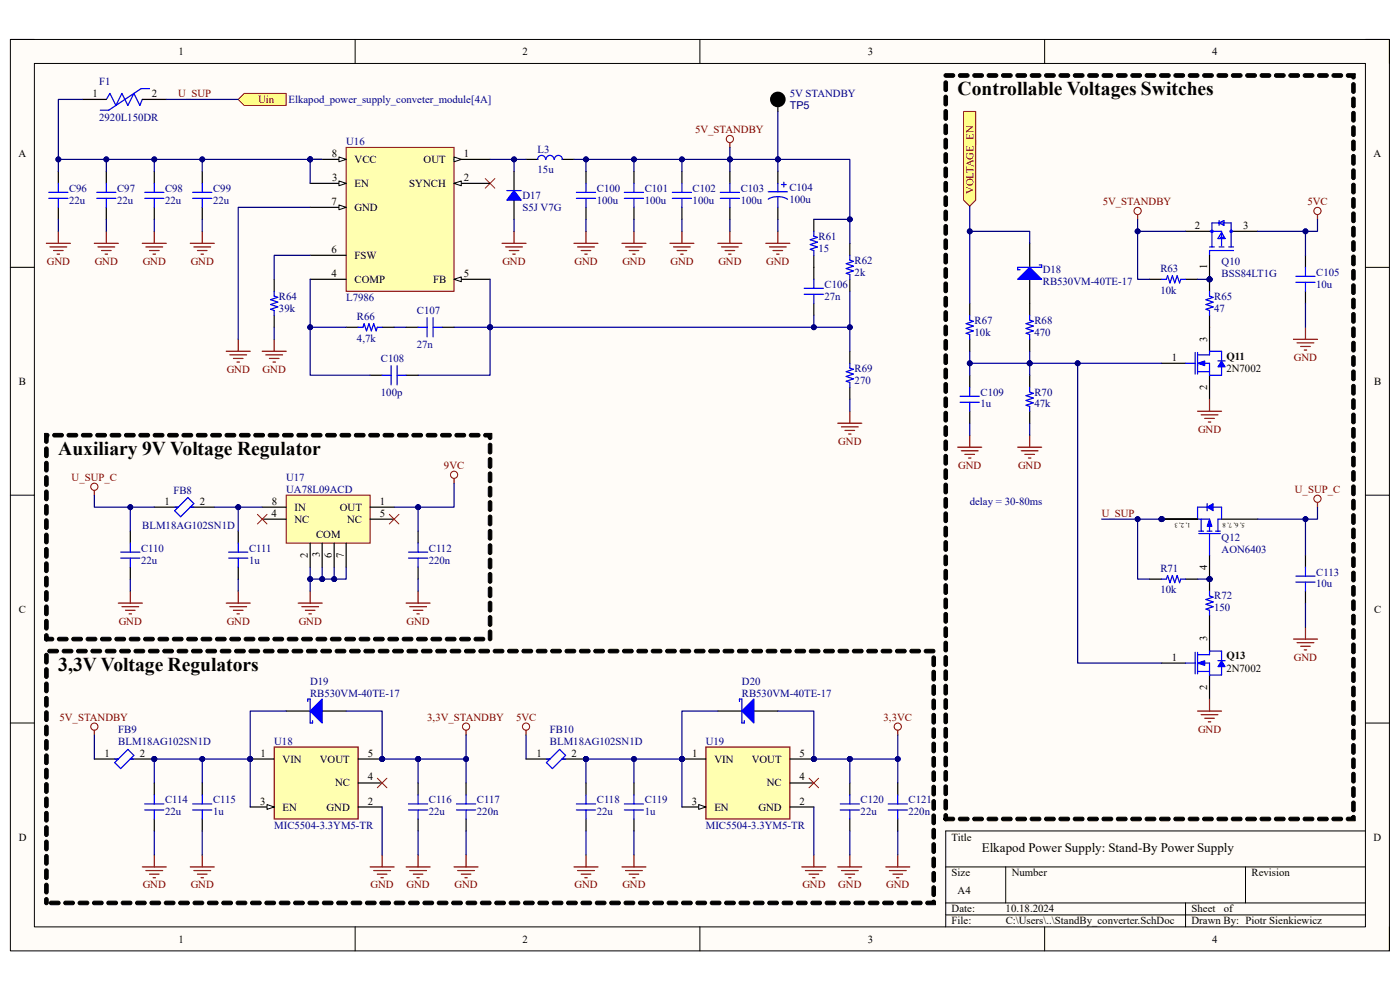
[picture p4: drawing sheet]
<svg xmlns="http://www.w3.org/2000/svg" width="297mm" height="210mm" viewBox="0 0 297 210" stroke-linecap="round" stroke-linejoin="round" font-family="sans-serif">
<defs><g id="words">
<g font-size="4.1">
<text x="203.2" y="20.2">Controllable Voltages Switches</text>
<text x="12.4" y="96.5">Auxiliary 9V Voltage Regulator</text>
<text x="12.4" y="142.3">3,3V Voltage Regulators</text>
</g>
<text font-size="2.8" x="208.3" y="180.8">Elkapod Power Supply: Stand-By Power Supply</text>
<g font-size="2.3">
<text x="37.9" y="11.7">1</text>
<text x="110.9" y="11.7">2</text>
<text x="184.1" y="11.7">3</text>
<text x="257.1" y="11.7">4</text>
<text x="19.6" y="20.6">1</text>
<text x="32.2" y="20.6">2</text>
<text x="3.9" y="33.3">A</text>
<text x="70.4" y="33.3">8</text>
<text x="75.2" y="34.6">VCC</text>
<text x="89.9" y="34.6">OUT</text>
<text x="98.4" y="33.3">1</text>
<text x="291.4" y="33.3">A</text>
<text x="70.4" y="38.4">3</text>
<text x="75.2" y="39.7">EN</text>
<text x="86.8" y="39.7">SYNCH</text>
<text x="98.4" y="38.4">2</text>
<text x="70.4" y="43.5">7</text>
<text x="75.2" y="44.7">GND</text>
<text x="70.4" y="53.6">6</text>
<text x="253.5" y="48.6">2</text>
<text x="263.7" y="48.6">3</text>
<text x="70.3" y="58.7">4</text>
<text x="75.2" y="60">COMP</text>
<text x="75.2" y="54.9">FSW</text>
<text x="91.9" y="60">FB</text>
<text x="98.4" y="58.7">5</text>
<text x="256.1" y="57.1" transform="rotate(-90 256.1 57.1)">1</text>
<text x="248.6" y="76.5">1</text>
<text x="256.1" y="72.5" transform="rotate(-90 256.1 72.5)">3</text>
<text x="260.2" y="76.3">Q11</text>
<text x="4" y="81.6">B</text>
<text x="256.1" y="82.7" transform="rotate(-90 256.1 82.7)">2</text>
<text x="260.2" y="78.8">2N7002</text>
<text x="291.5" y="81.6">B</text>
<text x="34.9" y="107.1">1</text>
<text x="42.4" y="107.1">2</text>
<text x="57.7" y="107.1">8</text>
<text x="80.6" y="107.1">1</text>
<text x="57.6" y="109.6">4</text>
<text x="62.5" y="110.9">NC</text>
<text x="62.5" y="108.3">IN</text>
<text x="72.1" y="108.3">OUT</text>
<text x="73.6" y="110.9">NC</text>
<text x="80.6" y="109.6">5</text>
<text x="65.3" y="118.3" transform="rotate(-90 65.3 118.3)">2</text>
<text x="67.1" y="114.2">COM</text>
<text x="67.9" y="118.2" transform="rotate(-90 67.9 118.2)">3</text>
<text x="70.4" y="118.3" transform="rotate(-90 70.4 118.3)">6</text>
<text x="72.9" y="118.3" transform="rotate(-90 72.9 118.3)">7</text>
<text x="256.1" y="120.9" transform="rotate(-90 256.1 120.9)">4</text>
<text x="4" y="130">C</text>
<text x="291.5" y="130">C</text>
<text x="256.1" y="136.1" transform="rotate(-90 256.1 136.1)">3</text>
<text x="248.6" y="140.1">1</text>
<text x="260.2" y="139.9">Q13</text>
<text x="260.2" y="142.5">2N7002</text>
<text x="256.1" y="146.3" transform="rotate(-90 256.1 146.3)">2</text>
<text x="22.2" y="160.5">1</text>
<text x="29.7" y="160.5">2</text>
<text x="55.2" y="160.5">1</text>
<text x="59.9" y="161.8">VIN</text>
<text x="67.9" y="161.8">VOUT</text>
<text x="78" y="160.5">5</text>
<text x="113.8" y="160.5">1</text>
<text x="121.2" y="160.5">2</text>
<text x="146.9" y="160.5">1</text>
<text x="151.6" y="161.8">VIN</text>
<text x="159.5" y="161.8">VOUT</text>
<text x="169.6" y="160.5">5</text>
<text x="71.1" y="166.8">NC</text>
<text x="78" y="165.6">4</text>
<text x="162.7" y="166.8">NC</text>
<text x="169.6" y="165.6">4</text>
<text x="55.2" y="170.7">3</text>
<text x="59.9" y="172">EN</text>
<text x="69.3" y="172">GND</text>
<text x="78" y="170.7">2</text>
<text x="146.8" y="170.7">3</text>
<text x="151.6" y="172">EN</text>
<text x="160.9" y="172">GND</text>
<text x="169.6" y="170.7">2</text>
<text x="4" y="178.3">D</text>
<text x="201.9" y="178.3">Title</text>
<text x="291.4" y="178.3">D</text>
<text x="201.9" y="185.9">Size</text>
<text x="214.6" y="185.9">Number</text>
<text x="265.5" y="185.9">Revision</text>
<text x="203.2" y="189.7">A4</text>
<text x="201.9" y="193.5">Date:</text>
<text x="201.9" y="196.1">File:</text>
<text x="213.3" y="193.5">10.18.2024</text>
<text x="213.4" y="196.1">C:\Users\..\StandBy_converter.SchDoc</text>
<text x="252.8" y="193.5">Sheet</text>
<text x="252.8" y="196.1">Drawn By: Piotr Sienkiewicz</text>
<text x="259.6" y="193.5">of</text>
<text x="37.9" y="199.9">1</text>
<text x="110.9" y="199.9">2</text>
<text x="184.1" y="199.9">3</text>
<text x="257.1" y="199.9">4</text>
</g>
<g font-size="2.3" fill="#000080">
<text x="21" y="18">F1</text>
<text x="61.2" y="21.8">Elkapod_power_supply_conveter_module[4A]</text>
<text x="167.6" y="23.1">TP5</text>
<text x="167.6" y="20.6">5V STANDBY</text>
<text x="21" y="25.7">2920L150DR</text>
<text x="73.4" y="30.7">U16</text>
<text x="114" y="32.4">L3</text>
<text x="14.6" y="40.7">C96</text>
<text x="24.8" y="40.7">C97</text>
<text x="35" y="40.7">C98</text>
<text x="45.2" y="40.7">C99</text>
<text x="114" y="36.6">15u</text>
<text x="126.6" y="40.7">C100</text>
<text x="136.8" y="40.7">C101</text>
<text x="146.9" y="40.7">C102</text>
<text x="157.1" y="40.7">C103</text>
<text x="167.5" y="40.4">C104</text>
<text x="14.6" y="43.2">22u</text>
<text x="24.8" y="43.2">22u</text>
<text x="35" y="43.2">22u</text>
<text x="45.2" y="43.2">22u</text>
<text x="110.8" y="42.2">D17</text>
<text x="110.8" y="44.7">S5J V7G</text>
<text x="126.6" y="43.2">100u</text>
<text x="136.8" y="43.2">100u</text>
<text x="146.9" y="43.2">100u</text>
<text x="157.1" y="43.2">100u</text>
<text x="167.5" y="43">100u</text>
<text x="173.7" y="53.4">15</text>
<text x="173.7" y="50.8">R61</text>
<text x="181.3" y="58.5">2k</text>
<text x="181.3" y="55.9">R62</text>
<text x="221.2" y="58">D18</text>
<text x="246.2" y="57.7">R63</text>
<text x="259.2" y="56.2">Q10</text>
<text x="259.2" y="58.7">BSS84LT1G</text>
<text x="279.2" y="58.5">C105</text>
<text x="59.2" y="63.6">R64</text>
<text x="73.4" y="63.8">L7986</text>
<text x="174.9" y="63.6">27n</text>
<text x="174.9" y="61">C106</text>
<text x="221.2" y="60.5">RB530VM-40TE-17</text>
<text x="246.2" y="62.3">10k</text>
<text x="257.6" y="63.6">R65</text>
<text x="279.2" y="61">10u</text>
<text x="59.2" y="66.1">39k</text>
<text x="75.7" y="67.9">R66</text>
<text x="88.4" y="66.6">C107</text>
<text x="206.8" y="71.2">10k</text>
<text x="206.8" y="68.7">R67</text>
<text x="219.5" y="71.2">470</text>
<text x="219.5" y="68.7">R68</text>
<text x="257.6" y="66.1">47</text>
<text x="75.7" y="72.5">4,7k</text>
<text x="80.8" y="76.8">C108</text>
<text x="88.4" y="73.7">27n</text>
<text x="80.8" y="83.9">100p</text>
<text x="181.3" y="81.4">270</text>
<text x="181.3" y="78.8">R69</text>
<text x="208" y="83.9">C109</text>
<text x="219.5" y="83.9">R70</text>
<text x="208" y="86.4">1u</text>
<text x="219.5" y="86.4">47k</text>
<text x="60.7" y="102">U17</text>
<text x="36.8" y="104.8">FB8</text>
<text x="60.7" y="104.5">UA78L09ACD</text>
<text x="205.7" y="107.1">delay = 30-80ms</text>
<text x="30.2" y="112.1">BLM18AG102SN1D</text>
<text x="29.9" y="119.5">22u</text>
<text x="29.9" y="117">C110</text>
<text x="52.8" y="119.5">1u</text>
<text x="52.8" y="117">C111</text>
<text x="91" y="119.5">220n</text>
<text x="91" y="117">C112</text>
<text x="259.2" y="114.7">Q12</text>
<text x="259.2" y="117.3">AON6403</text>
<text x="246.2" y="125.9">10k</text>
<text x="246.2" y="121.3">R71</text>
<text x="279.2" y="124.6">10u</text>
<text x="279.2" y="122.1">C113</text>
<text x="257.6" y="129.7">150</text>
<text x="257.6" y="127.2">R72</text>
<text x="65.8" y="145.2">D19</text>
<text x="65.8" y="147.8">RB530VM-40TE-17</text>
<text x="157.4" y="145.2">D20</text>
<text x="157.4" y="147.8">RB530VM-40TE-17</text>
<text x="25.1" y="155.4">FB9</text>
<text x="116.7" y="155.4">FB10</text>
<text x="25.1" y="157.9">BLM18AG102SN1D</text>
<text x="58.2" y="157.9">U18</text>
<text x="116.7" y="157.9">BLM18AG102SN1D</text>
<text x="149.7" y="157.9">U19</text>
<text x="35" y="173">22u</text>
<text x="35" y="170.4">C114</text>
<text x="45.2" y="173">1u</text>
<text x="45.2" y="170.4">C115</text>
<text x="91" y="173">22u</text>
<text x="91" y="170.4">C116</text>
<text x="101.2" y="173">220n</text>
<text x="101.2" y="170.4">C117</text>
<text x="126.6" y="173">22u</text>
<text x="126.6" y="170.4">C118</text>
<text x="136.8" y="173">1u</text>
<text x="136.8" y="170.4">C119</text>
<text x="182.6" y="173">22u</text>
<text x="182.6" y="170.4">C120</text>
<text x="192.7" y="173">220n</text>
<text x="192.7" y="170.4">C121</text>
<text x="58.2" y="175.8">MIC5504-3.3YM5-TR</text>
<text x="149.7" y="175.8">MIC5504-3.3YM5-TR</text>
</g>
<g font-size="2.3" fill="#800000">
<text x="37.8" y="20.6">U_SUP</text>
<text x="54.7" y="21.8">Uin</text>
<text x="147.4" y="28.2">5V_STANDBY</text>
<text x="206.5" y="41.2" transform="rotate(-90 206.5 41.2)">VOLTAGE_EN</text>
<text x="233.9" y="43.5">5V_STANDBY</text>
<text x="277.4" y="43.5">5VC</text>
<text x="9.9" y="56.2">GND</text>
<text x="20.1" y="56.2">GND</text>
<text x="30.3" y="56.2">GND</text>
<text x="40.5" y="56.2">GND</text>
<text x="106.6" y="56.2">GND</text>
<text x="121.9" y="56.2">GND</text>
<text x="132" y="56.2">GND</text>
<text x="142.2" y="56.2">GND</text>
<text x="152.4" y="56.2">GND</text>
<text x="162.6" y="56.2">GND</text>
<text x="274.5" y="76.5">GND</text>
<text x="48.1" y="79.1">GND</text>
<text x="55.7" y="79.1">GND</text>
<text x="177.8" y="94.4">GND</text>
<text x="254.2" y="91.8">GND</text>
<text x="15.2" y="102">U_SUP_C</text>
<text x="94.2" y="99.4">9VC</text>
<text x="203.3" y="99.4">GND</text>
<text x="216" y="99.4">GND</text>
<text x="274.7" y="104.5">U_SUP_C</text>
<text x="233.7" y="109.6">U_SUP</text>
<text x="25.2" y="132.5">GND</text>
<text x="48.1" y="132.5">GND</text>
<text x="63.4" y="132.5">GND</text>
<text x="86.2" y="132.5">GND</text>
<text x="274.5" y="140.1">GND</text>
<text x="12.6" y="152.9">5V_STANDBY</text>
<text x="90.6" y="152.9">3,3V_STANDBY</text>
<text x="109.5" y="152.9">5VC</text>
<text x="187.5" y="152.9">3,3VC</text>
<text x="254.2" y="155.4">GND</text>
<text x="30.3" y="188.5">GND</text>
<text x="40.5" y="188.5">GND</text>
<text x="78.6" y="188.5">GND</text>
<text x="86.2" y="188.5">GND</text>
<text x="96.4" y="188.5">GND</text>
<text x="121.9" y="188.5">GND</text>
<text x="132" y="188.5">GND</text>
<text x="170.2" y="188.5">GND</text>
<text x="177.8" y="188.5">GND</text>
<text x="188" y="188.5">GND</text>
</g>
<g font-size="1.4">
<text x="252.6" y="111" transform="rotate(-180 252.6 111)">1, 2, 3</text>
<text x="264.1" y="111" transform="rotate(-180 264.1 111)">5, 6, 7, 8</text>
</g>
</g></defs>
<path d="M2.2 8.4h292.6v193.3h-292.6z" fill-rule="evenodd" fill="#fffcf8"/>
<path d="M2.2 8.4h292.6v193.3h-292.6z" fill="none" stroke="#000" stroke-width=".21"/>
<path d="M7.3 13.5h282.4v183.1h-282.4z" fill-rule="evenodd" fill="#fffcf8"/>
<g fill="none" stroke="#000" stroke-width=".21">
<path d="M2.2 8.4h5.1M7.3 13.5h282.4v183.1h-282.4zM75.3 8.4v5.1M148.5 8.4v5.1M221.6 8.4v5.1M289.7 8.4h5.1v5.1M2.2 56.7h5.1M289.7 56.7h5.1M2.2 105h5.1M289.7 105.1h5.1M2.2 153.4h5.1M289.7 153.4h5.1"/>
<path d="M289.7 176.3h-89.1v20.3M75.3 196.6v5.1M148.5 196.6v5.1M200.6 183.9h89.1M200.6 191.5h89.1M200.6 194.1h89.1M213.4 183.9v7.6M221.6 196.6v5.1M251.5 191.5v5.1M264.2 183.9v7.6M294.8 196.6v5.1"/>
</g>
<g fill="none" stroke="#000" stroke-width=".25">
<path d="M12.4 36.4v2.5M22.6 36.4v2.5M32.7 36.4v2.5M42.9 36.4v2.5M109.1 36.4v4M124.3 36.4v2.5M134.5 36.4v2.5M144.7 36.4v2.5M12.4 44v2.5M22.6 44v2.5M32.7 44v2.5M42.9 44v2.5"/>
<path d="M58.2 59.3v2.5M109.1 42.5v4M124.3 44v2.5M134.5 44v2.5M144.7 44v2.5M172.7 46.5v2.6M172.7 54.2v5.1M180.3 51.6v2.6M180.3 59.3v2.5M58.2 66.9v2.5M73.4 69.4h2.6M78.5 79.6h2.6"/>
<path d="M81.1 69.4h2.5M86.2 69.4h2.5M86.2 79.6h2.5M93.8 69.4h2.5M172.7 64.3v2.6M180.3 74.5v2.6M180.3 82.1v2.6"/>
</g>
<g fill="none" stroke="#00f" stroke-width=".25">
<path d="M12.4 38.9v1.9M22.6 38.9v1.9M32.7 38.9v1.9M42.9 38.9v1.9M124.3 38.9v1.9M134.5 38.9v1.9M144.7 38.9v1.9M10.3 40.8h4.1M10.3 42.1h4.1M12.4 42.1v1.9M20.5 40.8h4.1M20.5 42.1h4.1"/>
<path d="M22.6 42.1v1.9M30.7 40.8h4.1M30.7 42.1h4.1M32.7 42.1v1.9M40.9 40.8h4M40.9 42.1h4M42.9 42.1v1.9M107.5 40.4h3.1M122.3 40.8h4M122.3 42.1h4M124.3 42.1v1.9M132.5 40.8h4"/>
<path d="M132.5 42.1h4M134.5 42.1v1.9M142.6 40.8h4.1M142.6 42.1h4.1M144.7 42.1v1.9M172.7 49.1v1l.7 .3-1.5 .5 1.5 .5-1.5 .5 1.5 .5-1.5 .5 .8 .2v1.1M172.7 59.3v1.9M180.3 54.2v1l.7 .2-1.5 .5 1.5 .6-1.5 .5 1.5 .5-1.5 .5 .8 .2v1.1M58.2 61.8v1l.7 .3-1.5 .5 1.5 .5-1.5 .5 1.5 .5-1.5 .5 .8 .3v1M76 69.4h1l.3-.7 .5 1.5 .5-1.5 .5 1.5 .5-1.5 .5 1.5 .2-.8h1.1M81.1 79.6h1.9M83 77.6v4"/>
<path d="M84.2 79.6h2M84.2 77.6v4M88.7 69.4h1.9M90.6 67.4v4.1M91.9 69.4h1.9M91.9 67.4v4.1M170.6 61.2h4.1M170.6 62.4h4.1M172.7 62.4v1.9M180.3 77.1v1l.7 .2-1.5 .5 1.5 .6-1.5 .5 1.5 .5-1.5 .5 .8 .2v1"/>
</g>
<g fill="none" stroke="#800000" stroke-width=".25">
<path d="M9.8 51.6h5.1M10.6 52.4h3.6M11.4 53.1h2M12.1 53.9h.5M12.4 49.1v2.5M20 51.6h5.1M20.8 52.4h3.5M21.5 53.1h2.1M22.3 53.9h.5M22.6 49.1v2.5M30.2 51.6h5.1M31 52.4h3.5"/>
<path d="M31.7 53.1h2M32.5 53.9h.5M32.7 49.1v2.5M40.4 51.6h5.1M41.1 52.4h3.6M41.9 53.1h2M42.7 53.9h.5M42.9 49.1v2.5M121.8 51.6h5.1M122.5 52.4h3.6M123.3 53.1h2M124.1 53.9h.5"/>
<path d="M124.3 49.1v2.5M131.9 51.6h5.1M132.7 52.4h3.6M133.5 53.1h2M134.2 53.9h.5M134.5 49.1v2.5M142.1 51.6h5.1M142.9 52.4h3.5M143.6 53.1h2.1M144.4 53.9h.5M144.7 49.1v2.5"/>
</g>
<path d="M109.1 40.4l1.5 2.1h-3.1z" fill="#00f"/>
<g fill="none" stroke="#00f" stroke-width=".25">
<path d="M114.1 33.8a.85 .85 0 0 1 .8-.8 .85 .85 0 0 1 .8 .8M115.8 33.8a.85 .85 0 0 1 .9-.8 .85 .85 0 0 1 .8 .8M117.6 33.8a.85 .85 0 0 1 .9-.8 .85 .85 0 0 1 .8 .8M154.8 38.9v1.9M165 38.9v1.8M165.8 39.2h1M166.3 38.6v1.1M109.1 40.4l1.5 2.1h-3.1zM152.8 40.8h4.1M152.8 42.1h4.1M154.8 42.1v1.9M163 42.3a4 4 0 0 1 4.1 0"/>
<path d="M163 40.7h4.1M165 41.7v2.3M30.7 170.6h4.1M30.7 171.8h4.1M32.7 168.6v2M32.7 171.8v1.9M40.9 170.6h4M40.9 171.8h4M42.9 171.8v1.9M42.9 168.6v2M86.7 170.6h4M86.7 171.8h4"/>
<path d="M88.7 168.6v2M88.7 171.8v1.9M96.8 170.6h4.1M96.8 171.8h4.1M98.9 168.6v2M98.9 171.8v1.9"/>
</g>
<g fill="none" stroke="#800000" stroke-width=".25">
<path d="M154.8 30.3v1M106.5 51.6h5.1M107.3 52.4h3.5M108 53.1h2.1M108.8 53.9h.5M109.1 49.1v2.5M152.3 51.6h5.1M153.1 52.4h3.5M153.8 53.1h2.1M154.6 53.9h.5M154.8 49.1v2.5M162.5 51.6h5.1"/>
<path d="M163.2 52.4h3.6M164 53.1h2M164.8 53.9h.5M165 49.1v2.5M48 74.5h5.1M48.8 75.3h3.5M49.5 76h2.1M50.3 76.8h.5M50.5 72v2.5M55.6 74.5h5.1M56.4 75.3h3.6M57.2 76h2"/>
<path d="M57.9 76.8h.5M58.2 72v2.5M177.7 89.8h5.1M178.5 90.6h3.6M179.3 91.3h2M180 92.1h.5M180.3 87.2v2.6M30.2 183.9h5.1M31 184.7h3.5M31.7 185.4h2.1M32.5 186.2h.5M32.7 181.4v2.5"/>
<path d="M40.4 183.9h5.1M41.1 184.7h3.6M41.9 185.4h2M42.7 186.2h.5M42.9 181.4v2.5M78.5 183.9h5.1M79.3 184.7h3.5M80.1 185.4h2M80.8 186.2h.5M81.1 181.4v2.5M86.2 183.9h5M86.9 184.7h3.6"/>
<path d="M87.7 185.4h2M88.4 186.2h.6M88.7 181.4v2.5M96.3 183.9h5.1M97.1 184.7h3.6M97.9 185.4h2M98.6 186.2h.5M98.9 181.4v2.5"/>
</g>
<g fill="none" stroke="#000" stroke-width=".25">
<path d="M111.6 33.8h2.5M119.2 33.8h2.6M154.8 36.4v2.5M165 22.4v1.2M165 36.4v2.5M154.8 44v2.5M165 44v2.5M32.7 166.1v2.5M32.7 173.7v2.6M42.9 173.7v2.6M42.9 166.1v2.5M88.7 166.1v2.5"/>
<path d="M88.7 173.7v2.6M98.9 166.1v2.5M98.9 173.7v2.6"/>
</g>
<circle cx="154.8" cy="29.5" r=".76" fill="none" stroke="#800000" stroke-width=".21"/>
<circle cx="165" cy="21.1" r="1.27" fill="#000"/>
<circle cx="165" cy="21.1" r="1.27" fill="none" stroke="#000" stroke-width=".76"/>
<path d="M200.3 172.8a.38 .38 0 0 1 .4-.2 .38 .38 0 0 1 .3 .4v.7a.38 .38 0 0 1-.4 .4 .38 .38 0 0 1-.3-.4zM200.4 169.6a.38 .38 0 0 1 .6 .3v1.5a.38 .38 0 0 1-.4 .4 .38 .38 0 0 1-.3-.4v-1.5zM200.3 166.7a.38 .38 0 0 1 .4-.2 .38 .38 0 0 1 .3 .4v1.5a.38 .38 0 0 1-.4 .4 .38 .38 0 0 1-.3-.4zM200.4 163.5a.38 .38 0 0 1 .6 .3v1.6a.38 .38 0 0 1-.4 .3 .38 .38 0 0 1-.3-.3v-1.6zM200.4 160.5a.38 .38 0 0 1 .6 .3v1.5a.38 .38 0 0 1-.4 .4 .38 .38 0 0 1-.3-.4v-1.5zM200.3 157.5a.38 .38 0 0 1 .4-.1 .38 .38 0 0 1 .3 .3v1.6a.38 .38 0 0 1-.4 .3 .38 .38 0 0 1-.3-.3zM200.3 154.5a.38 .38 0 0 1 .4-.2 .38 .38 0 0 1 .3 .4v1.5a.38 .38 0 0 1-.4 .4 .38 .38 0 0 1-.3-.4zM200.4 151.3a.38 .38 0 0 1 .6 .3v1.6a.38 .38 0 0 1-.4 .3 .38 .38 0 0 1-.3-.3v-1.6zM200.3 148.4a.38 .38 0 0 1 .4-.2 .38 .38 0 0 1 .3 .4v1.5a.38 .38 0 0 1-.4 .4 .38 .38 0 0 1-.3-.4zM200.3 145.3a.38 .38 0 0 1 .4-.1 .38 .38 0 0 1 .3 .3v1.6a.38 .38 0 0 1-.4 .3 .38 .38 0 0 1-.3-.3zM200.4 142.2a.38 .38 0 0 1 .6 .3v1.5a.38 .38 0 0 1-.4 .4 .38 .38 0 0 1-.3-.4v-1.5zM200.4 139.1a.38 .38 0 0 1 .6 .3v1.6a.38 .38 0 0 1-.4 .4 .38 .38 0 0 1-.3-.4v-1.6zM200.3 136.2a.38 .38 0 0 1 .4-.2 .38 .38 0 0 1 .3 .4v1.5a.38 .38 0 0 1-.4 .4 .38 .38 0 0 1-.3-.4zM200.4 133a.38 .38 0 0 1 .6 .3v1.6a.38 .38 0 0 1-.4 .4 .38 .38 0 0 1-.3-.4v-1.6zM200.3 130.1a.38 .38 0 0 1 .4-.2 .38 .38 0 0 1 .3 .4v1.5a.38 .38 0 0 1-.4 .4 .38 .38 0 0 1-.3-.4zM200.3 127.1a.38 .38 0 0 1 .4-.2 .38 .38 0 0 1 .3 .4v1.5a.38 .38 0 0 1-.4 .4 .38 .38 0 0 1-.3-.4zM200.3 124a.38 .38 0 0 1 .4-.2 .38 .38 0 0 1 .3 .4v1.5a.38 .38 0 0 1-.4 .4 .38 .38 0 0 1-.3-.4zM200.3 121a.38 .38 0 0 1 .4-.2 .38 .38 0 0 1 .3 .4v1.5a.38 .38 0 0 1-.4 .4 .38 .38 0 0 1-.3-.4zM200.4 117.8a.38 .38 0 0 1 .6 .3v1.5a.38 .38 0 0 1-.4 .4 .38 .38 0 0 1-.3-.4v-1.5zM200.3 114.9a.38 .38 0 0 1 .4-.2 .38 .38 0 0 1 .3 .4v1.5a.38 .38 0 0 1-.4 .4 .38 .38 0 0 1-.3-.4zM200.3 111.8a.38 .38 0 0 1 .4-.2 .38 .38 0 0 1 .3 .4v1.5a.38 .38 0 0 1-.4 .4 .38 .38 0 0 1-.3-.4zM200.4 108.6a.38 .38 0 0 1 .6 .4v1.5a.38 .38 0 0 1-.4 .4 .38 .38 0 0 1-.3-.4v-1.5zM200.3 105.7a.38 .38 0 0 1 .4-.1 .38 .38 0 0 1 .3 .3v1.5a.38 .38 0 0 1-.4 .4 .38 .38 0 0 1-.3-.4zM200.4 102.5a.38 .38 0 0 1 .6 .4v1.5a.38 .38 0 0 1-.4 .4 .38 .38 0 0 1-.3-.4v-1.5zM200.4 99.5a.38 .38 0 0 1 .6 .3v1.5a.38 .38 0 0 1-.4 .4 .38 .38 0 0 1-.3-.4v-1.5zM200.3 96.6a.38 .38 0 0 1 .4-.2 .38 .38 0 0 1 .3 .4v1.5a.38 .38 0 0 1-.4 .4 .38 .38 0 0 1-.3-.4zM200.4 93.4a.38 .38 0 0 1 .6 .3v1.5a.38 .38 0 0 1-.4 .4 .38 .38 0 0 1-.3-.4v-1.5zM200.4 90.3a.38 .38 0 0 1 .6 .4v1.5a.38 .38 0 0 1-.4 .4 .38 .38 0 0 1-.3-.4v-1.5zM200.3 87.4a.38 .38 0 0 1 .4-.1 .38 .38 0 0 1 .3 .3v1.6a.38 .38 0 0 1-.4 .3 .38 .38 0 0 1-.3-.3zM200.4 84.3a.38 .38 0 0 1 .6 .3v1.5a.38 .38 0 0 1-.4 .4 .38 .38 0 0 1-.3-.4v-1.5zM200.3 81.3a.38 .38 0 0 1 .4-.1 .38 .38 0 0 1 .3 .3v1.6a.38 .38 0 0 1-.4 .3 .38 .38 0 0 1-.3-.3zM200.3 78.3a.38 .38 0 0 1 .4-.2 .38 .38 0 0 1 .3 .4v1.5a.38 .38 0 0 1-.4 .4 .38 .38 0 0 1-.3-.4zM200.3 75.2a.38 .38 0 0 1 .4-.1 .38 .38 0 0 1 .3 .3v1.6a.38 .38 0 0 1-.4 .3 .38 .38 0 0 1-.3-.3zM200.3 72.2a.38 .38 0 0 1 .4-.2 .38 .38 0 0 1 .3 .4v1.5a.38 .38 0 0 1-.4 .4 .38 .38 0 0 1-.3-.4zM200.3 69.1a.38 .38 0 0 1 .4-.1 .38 .38 0 0 1 .3 .3v1.6a.38 .38 0 0 1-.4 .3 .38 .38 0 0 1-.3-.3zM200.3 66.1a.38 .38 0 0 1 .4-.2 .38 .38 0 0 1 .3 .4v1.5a.38 .38 0 0 1-.4 .4 .38 .38 0 0 1-.3-.4zM200.3 63.1a.38 .38 0 0 1 .4-.2 .38 .38 0 0 1 .3 .3v1.6a.38 .38 0 0 1-.4 .4 .38 .38 0 0 1-.3-.4zM200.3 60a.38 .38 0 0 1 .4-.2 .38 .38 0 0 1 .3 .4v1.5a.38 .38 0 0 1-.4 .4 .38 .38 0 0 1-.3-.4zM200.3 57a.38 .38 0 0 1 .4-.2 .38 .38 0 0 1 .3 .3v1.6a.38 .38 0 0 1-.4 .4 .38 .38 0 0 1-.3-.4zM200.3 53.9a.38 .38 0 0 1 .4-.2 .38 .38 0 0 1 .3 .4v1.5a.38 .38 0 0 1-.4 .4 .38 .38 0 0 1-.3-.4zM200.3 50.9a.38 .38 0 0 1 .4-.2 .38 .38 0 0 1 .3 .4v1.5a.38 .38 0 0 1-.4 .4 .38 .38 0 0 1-.3-.4zM200.3 47.8a.38 .38 0 0 1 .4-.2 .38 .38 0 0 1 .3 .4v1.5a.38 .38 0 0 1-.4 .4 .38 .38 0 0 1-.3-.4zM200.3 44.8a.38 .38 0 0 1 .4-.2 .38 .38 0 0 1 .3 .4v1.5a.38 .38 0 0 1-.4 .4 .38 .38 0 0 1-.3-.4zM200.3 41.7a.38 .38 0 0 1 .4-.2 .38 .38 0 0 1 .3 .4v1.5a.38 .38 0 0 1-.4 .4 .38 .38 0 0 1-.3-.4zM200.3 38.7a.38 .38 0 0 1 .4-.2 .38 .38 0 0 1 .3 .4v1.5a.38 .38 0 0 1-.4 .4 .38 .38 0 0 1-.3-.4zM200.3 35.6a.38 .38 0 0 1 .4-.2 .38 .38 0 0 1 .3 .4v1.5a.38 .38 0 0 1-.4 .4 .38 .38 0 0 1-.3-.4zM200.3 32.6a.38 .38 0 0 1 .4-.2 .38 .38 0 0 1 .3 .4v1.5a.38 .38 0 0 1-.4 .4 .38 .38 0 0 1-.3-.4zM200.3 29.5a.38 .38 0 0 1 .4-.1 .38 .38 0 0 1 .3 .3v1.5a.38 .38 0 0 1-.4 .4 .38 .38 0 0 1-.3-.4zM200.3 26.5a.38 .38 0 0 1 .4-.2 .38 .38 0 0 1 .3 .4v1.5a.38 .38 0 0 1-.4 .4 .38 .38 0 0 1-.3-.4zM200.3 23.4a.38 .38 0 0 1 .4-.1 .38 .38 0 0 1 .3 .3v1.5a.38 .38 0 0 1-.4 .4 .38 .38 0 0 1-.3-.4zM200.3 20.4a.38 .38 0 0 1 .4-.2 .38 .38 0 0 1 .3 .4v1.5a.38 .38 0 0 1-.4 .4 .38 .38 0 0 1-.3-.4zM200.3 17.3a.38 .38 0 0 1 .4-.1 .38 .38 0 0 1 .3 .3v1.5a.38 .38 0 0 1-.4 .4 .38 .38 0 0 1-.3-.4zM200.3 15.8l.3-.2h1.6a.38 .38 0 0 1 .4 .4 .38 .38 0 0 1-.4 .4h-1.6a.38 .38 0 0 1-.3-.6zM203.4 15.8l.3-.2h1.5a.38 .38 0 0 1 .4 .4 .38 .38 0 0 1-.4 .4h-1.5a.38 .38 0 0 1-.3-.6zM206.6 15.7l1.7-.1a.38 .38 0 0 1 .4 .4 .38 .38 0 0 1-.4 .4h-1.6a.38 .38 0 0 1-.3-.3 .38 .38 0 0 1 .2-.4zM209.5 15.8l.3-.2h1.5a.38 .38 0 0 1 .4 .4 .38 .38 0 0 1-.4 .4h-1.5a.38 .38 0 0 1-.3-.6zM212.5 15.8l.3-.2h1.6a.38 .38 0 0 1 .3 .4 .38 .38 0 0 1-.3 .4h-1.6a.38 .38 0 0 1-.3-.6zM215.7 15.7l1.7-.1a.38 .38 0 0 1 .4 .4 .38 .38 0 0 1-.4 .4h-1.5a.38 .38 0 0 1-.4-.3 .38 .38 0 0 1 .2-.4zM218.6 15.8l.3-.2h1.6a.38 .38 0 0 1 .3 .4 .38 .38 0 0 1-.3 .4h-1.6a.38 .38 0 0 1-.3-.6zM221.7 15.8l.3-.2h1.5a.38 .38 0 0 1 .4 .4 .38 .38 0 0 1-.4 .4h-1.5a.38 .38 0 0 1-.3-.6zM224.8 15.7l1.8-.1a.38 .38 0 0 1 .3 .4 .38 .38 0 0 1-.3 .4h-1.6a.38 .38 0 0 1-.3-.3 .38 .38 0 0 1 .1-.4zM227.8 15.8l.3-.2h1.5a.38 .38 0 0 1 .4 .4 .38 .38 0 0 1-.4 .4h-1.5a.38 .38 0 0 1-.3-.6zM230.8 15.8l.3-.2h1.6a.38 .38 0 0 1 .3 .4 .38 .38 0 0 1-.3 .4h-1.6a.38 .38 0 0 1-.3-.6zM233.8 15.8l.4-.2h1.5a.38 .38 0 0 1 .4 .4 .38 .38 0 0 1-.4 .4h-1.5a.38 .38 0 0 1-.4-.6zM236.9 15.8l.3-.2h1.5a.38 .38 0 0 1 .4 .4 .38 .38 0 0 1-.4 .4h-1.5a.38 .38 0 0 1-.3-.6zM239.9 15.8l.4-.2h1.5a.38 .38 0 0 1 .4 .4 .38 .38 0 0 1-.4 .4h-1.5a.38 .38 0 0 1-.4-.6zM243 15.8l.3-.2h1.5a.38 .38 0 0 1 .4 .4 .38 .38 0 0 1-.4 .4h-1.5a.38 .38 0 0 1-.3-.6zM246 15.8l.4-.2h1.5a.38 .38 0 0 1 .4 .4 .38 .38 0 0 1-.4 .4h-1.5a.38 .38 0 0 1-.4-.6zM249.1 15.8l.3-.2h1.5a.38 .38 0 0 1 .4 .4 .38 .38 0 0 1-.4 .4h-1.5a.38 .38 0 0 1-.3-.6zM252.1 15.8l.4-.2h1.5a.38 .38 0 0 1 .4 .4 .38 .38 0 0 1-.4 .4h-1.5a.38 .38 0 0 1-.4-.6zM255.3 15.7l1.7-.1a.38 .38 0 0 1 .4 .4 .38 .38 0 0 1-.4 .4h-1.5a.38 .38 0 0 1-.4-.3 .38 .38 0 0 1 .2-.4zM258.2 15.8l.4-.2h1.5a.38 .38 0 0 1 .4 .4 .38 .38 0 0 1-.4 .4h-1.5a.38 .38 0 0 1-.4-.6zM261.3 15.8l.3-.2h1.5a.38 .38 0 0 1 .4 .4 .38 .38 0 0 1-.4 .4h-1.5a.38 .38 0 0 1-.3-.6zM264.5 15.7l1.7-.1a.38 .38 0 0 1 .4 .4 .38 .38 0 0 1-.4 .4h-1.5a.38 .38 0 0 1-.4-.3 .38 .38 0 0 1 .2-.4zM267.4 15.8l.3-.2h1.5a.38 .38 0 0 1 .4 .4 .38 .38 0 0 1-.4 .4h-1.5a.38 .38 0 0 1-.3-.6zM270.4 15.8l.4-.2h1.5a.38 .38 0 0 1 .4 .4 .38 .38 0 0 1-.4 .4h-1.5a.38 .38 0 0 1-.4-.6zM273.6 15.7l1.7-.1a.38 .38 0 0 1 .4 .4 .38 .38 0 0 1-.4 .4h-1.5a.38 .38 0 0 1-.4-.3 .38 .38 0 0 1 .2-.4zM276.7 15.7l1.7-.1a.38 .38 0 0 1 .4 .4 .38 .38 0 0 1-.4 .4h-1.6a.38 .38 0 0 1-.3-.3 .38 .38 0 0 1 .2-.4zM279.6 15.8l.3-.2h1.5a.38 .38 0 0 1 .4 .4 .38 .38 0 0 1-.4 .4h-1.5a.38 .38 0 0 1-.3-.6zM282.6 15.8l.3-.2h1.6a.38 .38 0 0 1 .4 .4 .38 .38 0 0 1-.4 .4h-1.6a.38 .38 0 0 1-.3-.6zM285.7 15.8l.3-.2h1.5v.8a.38 .38 0 0 1-.4 .4 .38 .38 0 0 1-.3-.4v-.4l.3 .4h-1.1a.38 .38 0 0 1-.3-.6zM286.9 17.6a.38 .38 0 0 1 .6 .3v1.5a.38 .38 0 0 1-.4 .4 .38 .38 0 0 1-.3-.4v-1.5zM286.9 20.6a.38 .38 0 0 1 .6 .4v1.5a.38 .38 0 0 1-.4 .4 .38 .38 0 0 1-.3-.4v-1.5zM286.9 23.7a.38 .38 0 0 1 .6 .3v1.5a.38 .38 0 0 1-.4 .4 .38 .38 0 0 1-.3-.4v-1.5zM286.9 26.7a.38 .38 0 0 1 .6 .4v1.5a.38 .38 0 0 1-.4 .4 .38 .38 0 0 1-.3-.4v-1.5zM286.9 29.8a.38 .38 0 0 1 .6 .3v1.5a.38 .38 0 0 1-.4 .4 .38 .38 0 0 1-.3-.4v-1.5zM286.9 32.8a.38 .38 0 0 1 .6 .3v1.6a.38 .38 0 0 1-.4 .4 .38 .38 0 0 1-.3-.4v-1.6zM286.9 35.9a.38 .38 0 0 1 .6 .3v1.5a.38 .38 0 0 1-.4 .4 .38 .38 0 0 1-.3-.4v-1.5zM286.9 38.9a.38 .38 0 0 1 .6 .3v1.6a.38 .38 0 0 1-.4 .3 .38 .38 0 0 1-.3-.3v-1.6zM286.9 42a.38 .38 0 0 1 .6 .3v1.5a.38 .38 0 0 1-.4 .4 .38 .38 0 0 1-.3-.4v-1.5zM286.9 45a.38 .38 0 0 1 .6 .3v1.6a.38 .38 0 0 1-.4 .3 .38 .38 0 0 1-.3-.3v-1.6zM286.9 48.1a.38 .38 0 0 1 .6 .3v1.5a.38 .38 0 0 1-.4 .4 .38 .38 0 0 1-.3-.4v-1.5zM286.9 51.1a.38 .38 0 0 1 .6 .3v1.6a.38 .38 0 0 1-.4 .3 .38 .38 0 0 1-.3-.3v-1.6zM286.9 54.2a.38 .38 0 0 1 .6 .3v1.5a.38 .38 0 0 1-.4 .4 .38 .38 0 0 1-.3-.4v-1.5zM286.9 57.2a.38 .38 0 0 1 .6 .3v1.6a.38 .38 0 0 1-.4 .3 .38 .38 0 0 1-.3-.3v-1.6zM286.9 60.3a.38 .38 0 0 1 .6 .3v1.5a.38 .38 0 0 1-.4 .4 .38 .38 0 0 1-.3-.4v-1.5zM286.9 63.3a.38 .38 0 0 1 .6 .3v1.6a.38 .38 0 0 1-.4 .3 .38 .38 0 0 1-.3-.3v-1.6zM286.9 66.3a.38 .38 0 0 1 .6 .4v1.5a.38 .38 0 0 1-.4 .4 .38 .38 0 0 1-.3-.4v-1.5zM286.9 69.4a.38 .38 0 0 1 .6 .3v1.5a.38 .38 0 0 1-.4 .4 .38 .38 0 0 1-.3-.4v-1.5zM286.9 72.4a.38 .38 0 0 1 .6 .4v1.5a.38 .38 0 0 1-.4 .4 .38 .38 0 0 1-.3-.4v-1.5zM286.9 75.5a.38 .38 0 0 1 .6 .3v1.5a.38 .38 0 0 1-.4 .4 .38 .38 0 0 1-.3-.4v-1.5zM286.9 78.5a.38 .38 0 0 1 .6 .4v1.5a.38 .38 0 0 1-.4 .4 .38 .38 0 0 1-.3-.4v-1.5zM286.9 81.6a.38 .38 0 0 1 .6 .3v1.5a.38 .38 0 0 1-.4 .4 .38 .38 0 0 1-.3-.4v-1.5zM286.9 84.6a.38 .38 0 0 1 .6 .4v1.5a.38 .38 0 0 1-.4 .4 .38 .38 0 0 1-.3-.4v-1.5zM286.9 87.7a.38 .38 0 0 1 .6 .3v1.5a.38 .38 0 0 1-.4 .4 .38 .38 0 0 1-.3-.4v-1.5zM286.9 90.7a.38 .38 0 0 1 .6 .4v1.5a.38 .38 0 0 1-.4 .4 .38 .38 0 0 1-.3-.4v-1.5zM286.9 93.8a.38 .38 0 0 1 .6 .3v1.5a.38 .38 0 0 1-.4 .4 .38 .38 0 0 1-.3-.4v-1.5zM286.9 96.8a.38 .38 0 0 1 .6 .4v1.5a.38 .38 0 0 1-.4 .4 .38 .38 0 0 1-.3-.4v-1.5zM286.9 99.9a.38 .38 0 0 1 .6 .3v1.5a.38 .38 0 0 1-.4 .4 .38 .38 0 0 1-.3-.4v-1.5zM286.9 102.9a.38 .38 0 0 1 .6 .4v1.5a.38 .38 0 0 1-.4 .4 .38 .38 0 0 1-.3-.4v-1.5zM286.9 106a.38 .38 0 0 1 .6 .3v1.5a.38 .38 0 0 1-.4 .4 .38 .38 0 0 1-.3-.4v-1.5zM286.9 109a.38 .38 0 0 1 .6 .3v1.6a.38 .38 0 0 1-.4 .4 .38 .38 0 0 1-.3-.4v-1.6zM286.9 112.1a.38 .38 0 0 1 .6 .3v1.5a.38 .38 0 0 1-.4 .4 .38 .38 0 0 1-.3-.4v-1.5zM286.9 115.1a.38 .38 0 0 1 .6 .3v1.6a.38 .38 0 0 1-.4 .3 .38 .38 0 0 1-.3-.3v-1.6zM286.9 118.2a.38 .38 0 0 1 .6 .3v1.5a.38 .38 0 0 1-.4 .4 .38 .38 0 0 1-.3-.4v-1.5zM286.9 121.2a.38 .38 0 0 1 .6 .3v1.6a.38 .38 0 0 1-.4 .3 .38 .38 0 0 1-.3-.3v-1.6zM286.9 124.3a.38 .38 0 0 1 .6 .3v1.5a.38 .38 0 0 1-.4 .4 .38 .38 0 0 1-.3-.4v-1.5zM286.9 127.3a.38 .38 0 0 1 .6 .3v1.6a.38 .38 0 0 1-.4 .3 .38 .38 0 0 1-.3-.3v-1.6zM286.9 130.4a.38 .38 0 0 1 .6 .3v1.5a.38 .38 0 0 1-.4 .4 .38 .38 0 0 1-.3-.4v-1.5zM286.9 133.4a.38 .38 0 0 1 .6 .3v1.6a.38 .38 0 0 1-.4 .3 .38 .38 0 0 1-.3-.3v-1.6zM286.9 136.5a.38 .38 0 0 1 .6 .3v1.5a.38 .38 0 0 1-.4 .4 .38 .38 0 0 1-.3-.4v-1.5zM286.9 139.5a.38 .38 0 0 1 .6 .3v1.6a.38 .38 0 0 1-.4 .3 .38 .38 0 0 1-.3-.3v-1.6zM286.9 142.5a.38 .38 0 0 1 .6 .4v1.5a.38 .38 0 0 1-.4 .4 .38 .38 0 0 1-.3-.4v-1.5zM286.9 145.6a.38 .38 0 0 1 .6 .3v1.5a.38 .38 0 0 1-.4 .4 .38 .38 0 0 1-.3-.4v-1.5zM286.9 148.6a.38 .38 0 0 1 .6 .4v1.5a.38 .38 0 0 1-.4 .4 .38 .38 0 0 1-.3-.4v-1.5zM286.9 151.7a.38 .38 0 0 1 .6 .3v1.5a.38 .38 0 0 1-.4 .4 .38 .38 0 0 1-.3-.4v-1.5zM286.9 154.7a.38 .38 0 0 1 .6 .4v1.5a.38 .38 0 0 1-.4 .4 .38 .38 0 0 1-.3-.4v-1.5zM286.9 157.8a.38 .38 0 0 1 .6 .3v1.5a.38 .38 0 0 1-.4 .4 .38 .38 0 0 1-.3-.4v-1.5zM286.9 160.8a.38 .38 0 0 1 .6 .4v1.5a.38 .38 0 0 1-.4 .4 .38 .38 0 0 1-.3-.4v-1.5zM286.9 163.9a.38 .38 0 0 1 .6 .3v1.5a.38 .38 0 0 1-.4 .4 .38 .38 0 0 1-.3-.4v-1.5zM286.9 166.9a.38 .38 0 0 1 .6 .4v1.5a.38 .38 0 0 1-.4 .4 .38 .38 0 0 1-.3-.4v-1.5zM286.9 170a.38 .38 0 0 1 .6 .3v1.5a.38 .38 0 0 1-.4 .4 .38 .38 0 0 1-.3-.4v-1.5zM285.7 173.5l.3-.1h1.1l-.3 .3v-.3a.38 .38 0 0 1 .3-.4 .38 .38 0 0 1 .4 .4v.7h-1.5a.38 .38 0 0 1-.3-.6zM282.7 173.4h1.8a.38 .38 0 0 1 .3 .3 .38 .38 0 0 1-.3 .4h-1.6a.38 .38 0 0 1-.3-.3 .38 .38 0 0 1 .1-.4zM279.7 173.4h1.7a.38 .38 0 0 1 .4 .3 .38 .38 0 0 1-.4 .4h-1.5a.38 .38 0 0 1-.4-.3 .38 .38 0 0 1 .2-.4zM276.6 173.4h1.8a.38 .38 0 0 1 .3 .3 .38 .38 0 0 1-.3 .4h-1.6a.38 .38 0 0 1-.3-.3 .38 .38 0 0 1 .1-.4zM273.5 173.5l.3-.1h1.5a.38 .38 0 0 1 .4 .3 .38 .38 0 0 1-.4 .4h-1.5a.38 .38 0 0 1-.3-.6zM270.5 173.4h1.8a.38 .38 0 0 1 .3 .3 .38 .38 0 0 1-.3 .4h-1.6a.38 .38 0 0 1-.3-.3 .38 .38 0 0 1 .1-.4zM267.5 173.4h1.7a.38 .38 0 0 1 .4 .3 .38 .38 0 0 1-.4 .4h-1.5a.38 .38 0 0 1-.4-.3 .38 .38 0 0 1 .2-.4zM264.5 173.4h1.7a.38 .38 0 0 1 .4 .3 .38 .38 0 0 1-.4 .4h-1.6a.38 .38 0 0 1-.3-.3 .38 .38 0 0 1 .2-.4zM261.4 173.4h1.7a.38 .38 0 0 1 .4 .3 .38 .38 0 0 1-.4 .4h-1.5a.38 .38 0 0 1-.4-.3 .38 .38 0 0 1 .2-.4zM258.4 173.4h1.7a.38 .38 0 0 1 .4 .3 .38 .38 0 0 1-.4 .4h-1.5a.38 .38 0 0 1-.4-.3 .38 .38 0 0 1 .2-.4zM255.3 173.4h1.7a.38 .38 0 0 1 .4 .3 .38 .38 0 0 1-.4 .4h-1.5a.38 .38 0 0 1-.4-.3 .38 .38 0 0 1 .2-.4zM252.3 173.4h1.7a.38 .38 0 0 1 .4 .3 .38 .38 0 0 1-.4 .4h-1.5a.38 .38 0 0 1-.4-.3 .38 .38 0 0 1 .2-.4zM249.2 173.4h1.7a.38 .38 0 0 1 .4 .3 .38 .38 0 0 1-.4 .4h-1.5a.38 .38 0 0 1-.4-.3 .38 .38 0 0 1 .2-.4zM246.2 173.4h1.7a.38 .38 0 0 1 .4 .3 .38 .38 0 0 1-.4 .4h-1.5a.38 .38 0 0 1-.4-.3 .38 .38 0 0 1 .2-.4zM243.1 173.4h1.7a.38 .38 0 0 1 .4 .3 .38 .38 0 0 1-.4 .4h-1.5a.38 .38 0 0 1-.4-.3 .38 .38 0 0 1 .2-.4zM240.1 173.4h1.7a.38 .38 0 0 1 .4 .3 .38 .38 0 0 1-.4 .4h-1.5a.38 .38 0 0 1-.4-.3 .38 .38 0 0 1 .2-.4zM237 173.4h1.7a.38 .38 0 0 1 .4 .3 .38 .38 0 0 1-.4 .4h-1.5a.38 .38 0 0 1-.4-.3 .38 .38 0 0 1 .2-.4zM234 173.4h1.7a.38 .38 0 0 1 .4 .3 .38 .38 0 0 1-.4 .4h-1.5a.38 .38 0 0 1-.4-.3 .38 .38 0 0 1 .2-.4zM230.9 173.4h1.7a.38 .38 0 0 1 .4 .3 .38 .38 0 0 1-.4 .4h-1.5a.38 .38 0 0 1-.3-.3 .38 .38 0 0 1 .1-.4zM227.9 173.4h1.7a.38 .38 0 0 1 .4 .3 .38 .38 0 0 1-.4 .4h-1.5a.38 .38 0 0 1-.4-.3 .38 .38 0 0 1 .2-.4zM224.8 173.4h1.7a.38 .38 0 0 1 .4 .3 .38 .38 0 0 1-.4 .4h-1.5a.38 .38 0 0 1-.3-.3 .38 .38 0 0 1 .1-.4zM221.8 173.4h1.7a.38 .38 0 0 1 .4 .3 .38 .38 0 0 1-.4 .4h-1.5a.38 .38 0 0 1-.4-.3 .38 .38 0 0 1 .2-.4zM218.7 173.4h1.8a.38 .38 0 0 1 .3 .3 .38 .38 0 0 1-.3 .4h-1.6a.38 .38 0 0 1-.3-.3 .38 .38 0 0 1 .1-.4zM215.7 173.4h1.7a.38 .38 0 0 1 .4 .3 .38 .38 0 0 1-.4 .4h-1.5a.38 .38 0 0 1-.4-.3 .38 .38 0 0 1 .2-.4zM212.6 173.4h1.8a.38 .38 0 0 1 .3 .3 .38 .38 0 0 1-.3 .4h-1.6a.38 .38 0 0 1-.3-.3 .38 .38 0 0 1 .1-.4zM209.6 173.4h1.7a.38 .38 0 0 1 .4 .3 .38 .38 0 0 1-.4 .4h-1.5a.38 .38 0 0 1-.4-.3 .38 .38 0 0 1 .2-.4zM206.4 173.5l.3-.1h1.6a.38 .38 0 0 1 .3 .3 .38 .38 0 0 1-.3 .4h-1.6a.38 .38 0 0 1-.3-.6zM203.5 173.4h1.7a.38 .38 0 0 1 .4 .3 .38 .38 0 0 1-.4 .4h-1.5a.38 .38 0 0 1-.4-.3 .38 .38 0 0 1 .2-.4zM200.4 173.4h1.8a.38 .38 0 0 1 .3 .3 .38 .38 0 0 1-.3 .4h-1.6a.38 .38 0 0 1-.3-.3 .38 .38 0 0 1 .1-.4z" fill="#000" stroke="#000" stroke-width=".21"/>
<path d="M102.9 37.9l2.1 2M105 37.9l-2.1 2" fill="none" stroke="#f00" stroke-width=".21"/>
<circle cx="53.1" cy="161" r=".51" fill="#000080"/>
<circle cx="53.1" cy="161" r=".51" fill="none" stroke="#000080" stroke-width=".21"/>
<circle cx="81.1" cy="161" r=".51" fill="#000080"/>
<circle cx="81.1" cy="161" r=".51" fill="none" stroke="#000080" stroke-width=".21"/>
<path d="M58.2 158.5h17.8v15.2h-17.8z" fill-rule="evenodd" fill="#ffffb0"/>
<path d="M58.2 158.5h17.8v15.2h-17.8z" fill="none" stroke="#800000" stroke-width=".25"/>
<path d="M53.1 161h5.1" fill="none" stroke="#000" stroke-width=".25"/>
<circle cx="53.1" cy="161" r=".51" fill="#000080"/>
<circle cx="53.1" cy="161" r=".51" fill="none" stroke="#000080" stroke-width=".21"/>
<path d="M53.1 171.2h5.1" fill="none" stroke="#000" stroke-width=".25"/>
<path d="M56.6 170.7l1.6 .5-1.6 .5z" fill="#f8fcff"/>
<path d="M56.6 170.7l1.6 .5-1.6 .5z" fill="none" stroke="#000" stroke-width=".21"/>
<path d="M76 166.1h5.1M76 161h5.1" fill="none" stroke="#000" stroke-width=".25"/>
<circle cx="81.1" cy="161" r=".51" fill="#000080"/>
<circle cx="81.1" cy="161" r=".51" fill="none" stroke="#000080" stroke-width=".21"/>
<path d="M76 171.2h5.1" fill="none" stroke="#000" stroke-width=".25"/>
<circle cx="256.6" cy="59.3" r=".51" fill="#000080"/>
<circle cx="256.6" cy="59.3" r=".51" fill="none" stroke="#000080" stroke-width=".21"/>
<g fill="none" stroke="#00f" stroke-width=".25">
<path d="M256.6 52.4h1M256.6 49.1h2.6v3M257.1 52.4v-5.1h4.1v5.1M258.6 52.4h1.1M258.6 47.3l1.1-.5v1zM258.6 46.8v1M258.9 50.4h.8M259.2 49.3l.7 1.3h-1.5zM260.7 52.4h1M261.2 49.1h.5M261.7 53.1h-5.1v1.1"/>
<circle cx="257.1" cy="49.1" r=".25"/>
<circle cx="261.2" cy="49.1" r=".25"/>
</g>
<path d="M256.6 54.2v5.1" fill="none" stroke="#000" stroke-width=".25"/>
<circle cx="256.6" cy="59.3" r=".51" fill="#000080"/>
<circle cx="256.6" cy="59.3" r=".51" fill="none" stroke="#000080" stroke-width=".21"/>
<path d="M251.5 49.1h5.1M261.7 49.1h5.1" fill="none" stroke="#000" stroke-width=".25"/>
<circle cx="256.6" cy="59.3" r=".51" fill="#000080"/>
<circle cx="256.6" cy="59.3" r=".51" fill="none" stroke="#000080" stroke-width=".21"/>
<path d="M256.6 59.3v2.5M256.6 66.9v2.5" fill="none" stroke="#000" stroke-width=".25"/>
<circle cx="256.6" cy="59.3" r=".51" fill="#000080"/>
<circle cx="256.6" cy="59.3" r=".51" fill="none" stroke="#000080" stroke-width=".21"/>
<path d="M246.4 59.3h1l.3-.8 .5 1.5 .5-1.5 .5 1.5 .5-1.5 .5 1.5 .3-.7h1M274.9 58.6h4.1M274.9 59.9h4.1M277 56.7v1.9M277 59.9v1.9M256.6 61.8v1l.8 .3-1.6 .5 1.6 .5-1.6 .5 1.6 .5-1.6 .5 .8 .3v1" fill="none" stroke="#00f" stroke-width=".25"/>
<path d="M243.9 59.3h2.5M251.5 59.3h2.6M277 54.2v2.5M277 61.8v2.5" fill="none" stroke="#000" stroke-width=".25"/>
<g fill="none" stroke="#800000" stroke-width=".21">
<circle cx="241.3" cy="44.8" r=".76"/>
<circle cx="279.5" cy="44.8" r=".76"/>
</g>
<path d="M241.3 45.5v1M279.5 45.5v1" fill="none" stroke="#800000" stroke-width=".25"/>
<path d="M50.5 21.1l1.3-1.3h8.9v2.6h-8.9z" fill-rule="evenodd" fill="#ffff80"/>
<path d="M50.5 21.1l1.3-1.3h8.9v2.6h-8.9z" fill="none" stroke="#800000" stroke-width=".21"/>
<path d="M60.7 105h17.8v10.2h-17.8z" fill-rule="evenodd" fill="#ffffb0"/>
<g fill="none" stroke="#800000" stroke-width=".21">
<path d="M60.7 105h17.8v10.2h-17.8z"/>
<circle cx="96.3" cy="100.7" r=".76"/>
</g>
<g fill="none" stroke="#000" stroke-width=".25">
<path d="M246.4 77.1h5.1M256.6 69.4v5.1M256.6 79.6v5.1M27.6 112.7v2.5M32.7 107.6h5.1M40.4 107.6h5.1M50.5 112.7v2.5M55.6 107.6h5.1M55.6 110.1h5.1M65.8 115.2v5.1M68.3 115.2v5.1M70.9 115.2v5.1"/>
<path d="M73.4 115.2v5.1M78.5 107.6h5.1M78.5 110.1h5.1M88.7 112.7v2.5M27.6 120.3v2.6M50.5 120.3v2.6M88.7 120.3v2.6"/>
</g>
<g fill="none" stroke="#00f" stroke-width=".25">
<path d="M251.5 77.1h2.1M253.6 74.8v4.6M254.1 75.3h2.5M254.1 77.1h2.5v2.5M254.1 78.8h2.5M254.1 74.8v4.6M25.6 117.1h4.1M25.6 118.4h4.1M27.6 115.2v1.9M27.6 118.4v1.9M37.1 108.4l2.8-2.8 1.2 1.2-2.8 2.8zM37.1 107.6h.7"/>
<path d="M40.4 107.6h.7M48.5 117.1h4.1M48.5 118.4h4.1M50.5 115.2v1.9M50.5 118.4v1.9M86.7 117.1h4M86.7 118.4h4M88.7 115.2v1.9M88.7 118.4v1.9"/>
</g>
<g fill="none" stroke="#800000" stroke-width=".25">
<path d="M96.3 101.5v1M25.1 127.9h5.1M25.9 128.7h3.5M26.6 129.5h2.1M27.4 130.2h.5M27.6 125.4v2.5M48 127.9h5.1M48.8 128.7h3.5M49.5 129.5h2.1M50.3 130.2h.5M50.5 125.4v2.5M63.3 127.9h5"/>
<path d="M64 128.7h3.6M64.8 129.5h2M65.5 130.2h.6M65.8 125.4v2.5M86.2 127.9h5M86.9 128.7h3.6M87.7 129.5h2M88.4 130.2h.6M88.7 125.4v2.5"/>
</g>
<path d="M9.6 134.5a.38 .38 0 0 1 .6 .3v.8a.38 .38 0 0 1-.4 .4 .38 .38 0 0 1-.3-.4v-.8zM9.6 131.4a.38 .38 0 0 1 .6 .4v1.5a.38 .38 0 0 1-.4 .4 .38 .38 0 0 1-.3-.4v-1.5zM9.5 128.5a.38 .38 0 0 1 .4-.2 .38 .38 0 0 1 .3 .4v1.5a.38 .38 0 0 1-.4 .4 .38 .38 0 0 1-.3-.4zM9.6 125.3a.38 .38 0 0 1 .6 .4v1.5a.38 .38 0 0 1-.4 .4 .38 .38 0 0 1-.3-.4v-1.5zM9.6 122.3a.38 .38 0 0 1 .6 .3v1.5a.38 .38 0 0 1-.4 .4 .38 .38 0 0 1-.3-.4v-1.5zM9.5 119.4a.38 .38 0 0 1 .4-.2 .38 .38 0 0 1 .3 .4v1.5a.38 .38 0 0 1-.4 .4 .38 .38 0 0 1-.3-.4zM9.6 116.2a.38 .38 0 0 1 .6 .3v1.5a.38 .38 0 0 1-.4 .4 .38 .38 0 0 1-.3-.4v-1.5zM9.5 113.3a.38 .38 0 0 1 .4-.2 .38 .38 0 0 1 .3 .4v1.5a.38 .38 0 0 1-.4 .4 .38 .38 0 0 1-.3-.4zM9.5 110.2a.38 .38 0 0 1 .4-.1 .38 .38 0 0 1 .3 .3v1.6a.38 .38 0 0 1-.4 .3 .38 .38 0 0 1-.3-.3zM9.6 107a.38 .38 0 0 1 .6 .4v1.5a.38 .38 0 0 1-.4 .4 .38 .38 0 0 1-.3-.4v-1.5zM9.5 104.1a.38 .38 0 0 1 .4-.1 .38 .38 0 0 1 .3 .3v1.6a.38 .38 0 0 1-.4 .3 .38 .38 0 0 1-.3-.3zM9.6 101a.38 .38 0 0 1 .6 .3v1.5a.38 .38 0 0 1-.4 .4 .38 .38 0 0 1-.3-.4v-1.5zM9.6 97.9a.38 .38 0 0 1 .6 .3v1.6a.38 .38 0 0 1-.4 .3 .38 .38 0 0 1-.3-.3v-1.6zM9.5 95a.38 .38 0 0 1 .4-.2 .38 .38 0 0 1 .3 .4v1.5a.38 .38 0 0 1-.4 .4 .38 .38 0 0 1-.3-.4zM9.5 91.9h.5a.4 .4 0 0 1 .4 .5 .4 .4 0 0 1-.6 .3l.4-.4v1.4a.38 .38 0 0 1-.4 .3 .38 .38 0 0 1-.3-.3zM11.4 92l1.7-.1a.38 .38 0 0 1 .4 .4 .38 .38 0 0 1-.4 .4h-1.6a.38 .38 0 0 1-.3-.3 .38 .38 0 0 1 .2-.4zM14.4 92l1.7-.1a.38 .38 0 0 1 .4 .4 .38 .38 0 0 1-.4 .4h-1.5a.38 .38 0 0 1-.4-.3 .38 .38 0 0 1 .2-.4zM17.4 92l1.8-.1a.38 .38 0 0 1 .3 .4 .38 .38 0 0 1-.3 .4h-1.6a.38 .38 0 0 1-.3-.3 .38 .38 0 0 1 .1-.4zM20.5 92l1.7-.1a.38 .38 0 0 1 .4 .4 .38 .38 0 0 1-.4 .4h-1.5a.38 .38 0 0 1-.4-.3 .38 .38 0 0 1 .2-.4zM23.5 92l1.8-.1a.38 .38 0 0 1 .3 .4 .38 .38 0 0 1-.3 .4h-1.6a.38 .38 0 0 1-.3-.3 .38 .38 0 0 1 .1-.4zM26.6 92l1.7-.1a.38 .38 0 0 1 .4 .4 .38 .38 0 0 1-.4 .4h-1.5a.38 .38 0 0 1-.4-.3 .38 .38 0 0 1 .2-.4zM29.6 92l1.8-.1a.38 .38 0 0 1 .3 .4 .38 .38 0 0 1-.3 .4h-1.6a.38 .38 0 0 1-.3-.3 .38 .38 0 0 1 .1-.4zM32.7 92l1.7-.1a.38 .38 0 0 1 .4 .4 .38 .38 0 0 1-.4 .4h-1.5a.38 .38 0 0 1-.4-.3 .38 .38 0 0 1 .2-.4zM35.7 92l1.8-.1a.38 .38 0 0 1 .3 .4 .38 .38 0 0 1-.3 .4h-1.6a.38 .38 0 0 1-.3-.3 .38 .38 0 0 1 .1-.4zM38.8 92l1.7-.1a.38 .38 0 0 1 .4 .4 .38 .38 0 0 1-.4 .4h-1.5a.38 .38 0 0 1-.4-.3 .38 .38 0 0 1 .2-.4zM41.8 92l1.8-.1a.38 .38 0 0 1 .3 .4 .38 .38 0 0 1-.3 .4h-1.6a.38 .38 0 0 1-.3-.3 .38 .38 0 0 1 .1-.4zM44.9 92l1.7-.1a.38 .38 0 0 1 .4 .4 .38 .38 0 0 1-.4 .4h-1.5a.38 .38 0 0 1-.4-.3 .38 .38 0 0 1 .2-.4zM47.9 92l1.7-.1a.38 .38 0 0 1 .4 .4 .38 .38 0 0 1-.4 .4h-1.5a.38 .38 0 0 1-.3-.3 .38 .38 0 0 1 .1-.4zM51 92l1.7-.1a.38 .38 0 0 1 .4 .4 .38 .38 0 0 1-.4 .4h-1.5a.38 .38 0 0 1-.4-.3 .38 .38 0 0 1 .2-.4zM54 92l1.7-.1a.38 .38 0 0 1 .4 .4 .38 .38 0 0 1-.4 .4h-1.5a.38 .38 0 0 1-.4-.3 .38 .38 0 0 1 .2-.4zM57.1 92l1.7-.1a.38 .38 0 0 1 .4 .4 .38 .38 0 0 1-.4 .4h-1.5a.38 .38 0 0 1-.4-.3 .38 .38 0 0 1 .2-.4zM60.1 92l1.7-.1a.38 .38 0 0 1 .4 .4 .38 .38 0 0 1-.4 .4h-1.5a.38 .38 0 0 1-.4-.3 .38 .38 0 0 1 .2-.4zM63.2 92l1.7-.1a.38 .38 0 0 1 .4 .4 .38 .38 0 0 1-.4 .4h-1.5a.38 .38 0 0 1-.4-.3 .38 .38 0 0 1 .2-.4zM66.2 92l1.7-.1a.38 .38 0 0 1 .4 .4 .38 .38 0 0 1-.4 .4h-1.5a.38 .38 0 0 1-.4-.3 .38 .38 0 0 1 .2-.4zM69.3 92l1.7-.1a.38 .38 0 0 1 .4 .4 .38 .38 0 0 1-.4 .4h-1.5a.38 .38 0 0 1-.4-.3 .38 .38 0 0 1 .2-.4zM72.3 92l1.7-.1a.38 .38 0 0 1 .4 .4 .38 .38 0 0 1-.4 .4h-1.5a.38 .38 0 0 1-.4-.3 .38 .38 0 0 1 .2-.4zM75.4 92l1.7-.1a.38 .38 0 0 1 .4 .4 .38 .38 0 0 1-.4 .4h-1.5a.38 .38 0 0 1-.4-.3 .38 .38 0 0 1 .2-.4zM78.4 92l1.7-.1a.38 .38 0 0 1 .4 .4 .38 .38 0 0 1-.4 .4h-1.5a.38 .38 0 0 1-.4-.3 .38 .38 0 0 1 .2-.4zM81.5 92l1.7-.1a.38 .38 0 0 1 .4 .4 .38 .38 0 0 1-.4 .4h-1.5a.38 .38 0 0 1-.4-.3 .38 .38 0 0 1 .2-.4zM84.4 92.1l.3-.2h1.5a.38 .38 0 0 1 .4 .4 .38 .38 0 0 1-.4 .4h-1.5a.38 .38 0 0 1-.3-.6zM87.6 92l1.7-.1a.38 .38 0 0 1 .4 .4 .38 .38 0 0 1-.4 .4h-1.6a.38 .38 0 0 1-.3-.3 .38 .38 0 0 1 .2-.4zM90.6 92l1.7-.1a.38 .38 0 0 1 .4 .4 .38 .38 0 0 1-.4 .4h-1.5a.38 .38 0 0 1-.4-.3 .38 .38 0 0 1 .2-.4zM93.6 92l1.8-.1a.38 .38 0 0 1 .3 .4 .38 .38 0 0 1-.3 .4h-1.6a.38 .38 0 0 1-.3-.3 .38 .38 0 0 1 .1-.4zM96.7 92l1.7-.1a.38 .38 0 0 1 .4 .4 .38 .38 0 0 1-.4 .4h-1.5a.38 .38 0 0 1-.4-.3 .38 .38 0 0 1 .2-.4zM99.7 92l1.8-.1a.38 .38 0 0 1 .3 .4 .38 .38 0 0 1-.3 .4h-1.6a.38 .38 0 0 1-.3-.3 .38 .38 0 0 1 .1-.4zM102.8 92l1.5-.1v1a.38 .38 0 0 1-.3 .4 .38 .38 0 0 1-.4-.4v-.6l.4 .4h-1a.38 .38 0 0 1-.4-.3 .38 .38 0 0 1 .2-.4zM103.6 94.2a.38 .38 0 0 1 .5-.2 .38 .38 0 0 1 .2 .4v1.5a.38 .38 0 0 1-.3 .4 .38 .38 0 0 1-.4-.4zM103.6 97.3a.38 .38 0 0 1 .5-.2 .38 .38 0 0 1 .2 .3v1.6a.38 .38 0 0 1-.3 .4 .38 .38 0 0 1-.4-.4zM103.6 100.3a.38 .38 0 0 1 .5-.2 .38 .38 0 0 1 .2 .4v1.5a.38 .38 0 0 1-.3 .4 .38 .38 0 0 1-.4-.4zM103.8 103.2a.38 .38 0 0 1 .5 .3v1.6a.38 .38 0 0 1-.3 .3 .38 .38 0 0 1-.4-.3v-1.6zM103.6 106.4a.38 .38 0 0 1 .5-.2 .38 .38 0 0 1 .2 .4v1.5a.38 .38 0 0 1-.3 .4 .38 .38 0 0 1-.4-.4zM103.6 109.4a.38 .38 0 0 1 .5-.1 .38 .38 0 0 1 .2 .3v1.6a.38 .38 0 0 1-.3 .3 .38 .38 0 0 1-.4-.3zM103.8 112.4a.38 .38 0 0 1 .5 .3v1.5a.38 .38 0 0 1-.3 .4 .38 .38 0 0 1-.4-.4v-1.5zM103.6 115.5a.38 .38 0 0 1 .5-.1 .38 .38 0 0 1 .2 .3v1.6a.38 .38 0 0 1-.3 .3 .38 .38 0 0 1-.4-.3zM103.8 118.5a.38 .38 0 0 1 .5 .3v1.5a.38 .38 0 0 1-.3 .4 .38 .38 0 0 1-.4-.4v-1.5zM103.8 121.5a.38 .38 0 0 1 .5 .3v1.6a.38 .38 0 0 1-.3 .3 .38 .38 0 0 1-.4-.3v-1.6zM103.6 124.7a.38 .38 0 0 1 .5-.2 .38 .38 0 0 1 .2 .4v1.5a.38 .38 0 0 1-.3 .4 .38 .38 0 0 1-.4-.4zM103.8 127.6a.38 .38 0 0 1 .5 .3v1.6a.38 .38 0 0 1-.3 .3 .38 .38 0 0 1-.4-.3v-1.6zM103.6 130.8a.38 .38 0 0 1 .5-.2 .38 .38 0 0 1 .2 .4v1.5a.38 .38 0 0 1-.3 .4 .38 .38 0 0 1-.4-.4zM103.6 133.8a.38 .38 0 0 1 .5-.1 .38 .38 0 0 1 .2 .3v1.5a.38 .38 0 0 1-.3 .4 .38 .38 0 0 1-.4-.4zM100.8 135.2h1.7a.38 .38 0 0 1 .3 .4 .38 .38 0 0 1-.3 .4h-1.6a.38 .38 0 0 1-.3-.3 .38 .38 0 0 1 .2-.5zM97.7 135.2h1.7a.38 .38 0 0 1 .4 .4 .38 .38 0 0 1-.4 .4h-1.5a.38 .38 0 0 1-.4-.3 .38 .38 0 0 1 .2-.5zM94.7 135.2h1.7a.38 .38 0 0 1 .4 .4 .38 .38 0 0 1-.4 .4h-1.6a.38 .38 0 0 1-.3-.3 .38 .38 0 0 1 .2-.5zM91.6 135.2h1.7a.38 .38 0 0 1 .4 .4 .38 .38 0 0 1-.4 .4h-1.5a.38 .38 0 0 1-.4-.3 .38 .38 0 0 1 .2-.5zM88.6 135.2h1.7a.38 .38 0 0 1 .4 .4 .38 .38 0 0 1-.4 .4h-1.5a.38 .38 0 0 1-.4-.3 .38 .38 0 0 1 .2-.5zM85.5 135.2h1.7a.38 .38 0 0 1 .4 .4 .38 .38 0 0 1-.4 .4h-1.5a.38 .38 0 0 1-.4-.3 .38 .38 0 0 1 .2-.5zM82.5 135.2h1.7a.38 .38 0 0 1 .4 .4 .38 .38 0 0 1-.4 .4h-1.5a.38 .38 0 0 1-.4-.3 .38 .38 0 0 1 .2-.5zM79.4 135.2h1.7a.38 .38 0 0 1 .4 .4 .38 .38 0 0 1-.4 .4h-1.5a.38 .38 0 0 1-.4-.3 .38 .38 0 0 1 .2-.5zM76.4 135.2h1.7a.38 .38 0 0 1 .4 .4 .38 .38 0 0 1-.4 .4h-1.5a.38 .38 0 0 1-.4-.3 .38 .38 0 0 1 .2-.5zM73.3 135.2h1.7a.38 .38 0 0 1 .4 .4 .38 .38 0 0 1-.4 .4h-1.5a.38 .38 0 0 1-.4-.3 .38 .38 0 0 1 .2-.5zM70.3 135.2h1.7a.38 .38 0 0 1 .4 .4 .38 .38 0 0 1-.4 .4h-1.5a.38 .38 0 0 1-.4-.3 .38 .38 0 0 1 .2-.5zM67.2 135.2h1.7a.38 .38 0 0 1 .4 .4 .38 .38 0 0 1-.4 .4h-1.5a.38 .38 0 0 1-.4-.3 .38 .38 0 0 1 .2-.5zM64.2 135.2h1.7a.38 .38 0 0 1 .4 .4 .38 .38 0 0 1-.4 .4h-1.5a.38 .38 0 0 1-.4-.3 .38 .38 0 0 1 .2-.5zM61.1 135.2h1.7a.38 .38 0 0 1 .4 .4 .38 .38 0 0 1-.4 .4h-1.5a.38 .38 0 0 1-.3-.3 .38 .38 0 0 1 .1-.5zM58.1 135.2h1.7a.38 .38 0 0 1 .4 .4 .38 .38 0 0 1-.4 .4h-1.5a.38 .38 0 0 1-.4-.3 .38 .38 0 0 1 .2-.5zM55 135.2h1.7a.38 .38 0 0 1 .4 .4 .38 .38 0 0 1-.4 .4h-1.5a.38 .38 0 0 1-.3-.3 .38 .38 0 0 1 .1-.5zM52 135.2h1.7a.38 .38 0 0 1 .4 .4 .38 .38 0 0 1-.4 .4h-1.5a.38 .38 0 0 1-.4-.3 .38 .38 0 0 1 .2-.5zM48.9 135.2h1.8a.38 .38 0 0 1 .3 .4 .38 .38 0 0 1-.3 .4h-1.6a.38 .38 0 0 1-.3-.3 .38 .38 0 0 1 .1-.5zM45.9 135.2h1.7a.38 .38 0 0 1 .4 .4 .38 .38 0 0 1-.4 .4h-1.5a.38 .38 0 0 1-.4-.3 .38 .38 0 0 1 .2-.5zM42.8 135.2h1.8a.38 .38 0 0 1 .3 .4 .38 .38 0 0 1-.3 .4h-1.6a.38 .38 0 0 1-.3-.3 .38 .38 0 0 1 .1-.5zM39.8 135.2h1.7a.38 .38 0 0 1 .4 .4 .38 .38 0 0 1-.4 .4h-1.5a.38 .38 0 0 1-.4-.3 .38 .38 0 0 1 .2-.5zM36.7 135.2h1.8a.38 .38 0 0 1 .3 .4 .38 .38 0 0 1-.3 .4h-1.6a.38 .38 0 0 1-.3-.3 .38 .38 0 0 1 .1-.5zM33.7 135.2h1.7a.38 .38 0 0 1 .4 .4 .38 .38 0 0 1-.4 .4h-1.5a.38 .38 0 0 1-.4-.3 .38 .38 0 0 1 .2-.5zM30.6 135.2h1.8a.38 .38 0 0 1 .3 .4 .38 .38 0 0 1-.3 .4h-1.6a.38 .38 0 0 1-.3-.3 .38 .38 0 0 1 .1-.5zM27.6 135.2h1.7a.38 .38 0 0 1 .4 .4 .38 .38 0 0 1-.4 .4h-1.5a.38 .38 0 0 1-.4-.3 .38 .38 0 0 1 .2-.5zM24.6 135.2h1.7a.38 .38 0 0 1 .3 .4 .38 .38 0 0 1-.3 .4h-1.6a.38 .38 0 0 1-.3-.3 .38 .38 0 0 1 .2-.5zM21.5 135.2h1.7a.38 .38 0 0 1 .4 .4 .38 .38 0 0 1-.4 .4h-1.5a.38 .38 0 0 1-.4-.3 .38 .38 0 0 1 .2-.5zM18.5 135.2h1.7a.38 .38 0 0 1 .4 .4 .38 .38 0 0 1-.4 .4h-1.6a.38 .38 0 0 1-.3-.3 .38 .38 0 0 1 .2-.5zM15.4 135.2h1.7a.38 .38 0 0 1 .4 .4 .38 .38 0 0 1-.4 .4h-1.5a.38 .38 0 0 1-.4-.3 .38 .38 0 0 1 .2-.5zM12.4 135.2h1.7a.38 .38 0 0 1 .4 .4 .38 .38 0 0 1-.4 .4h-1.5a.38 .38 0 0 1-.4-.3 .38 .38 0 0 1 .2-.5zM9.6 135.2h1.4a.38 .38 0 0 1 .4 .4 .38 .38 0 0 1-.4 .4h-1.2a.38 .38 0 0 1-.3-.3 .38 .38 0 0 1 .1-.5z" fill="#000" stroke="#000" stroke-width=".21"/>
<path d="M54.6 109.1l2 2.1M56.6 109.1l-2 2.1M82.6 109.1l2 2.1M84.6 109.1l-2 2.1M80.1 165.1l2 2M82.1 165.1l-2 2" fill="none" stroke="#f00" stroke-width=".21"/>
<path d="M254.1 77.1l1.5-.5v1z" fill="#00f"/>
<path d="M254.1 77.1l1.5-.5v1z" fill="none" stroke="#00f" stroke-width=".21"/>
<path d="M256.6 75.3v-.8h2.6v2.1M259.2 77.8v1.8h-2.6" fill="none" stroke="#00f" stroke-width=".25"/>
<path d="M259.2 76.6l.7 1.2h-1.5z" fill="#00f"/>
<path d="M259.2 76.6l.7 1.2h-1.5z" fill="none" stroke="#00f" stroke-width=".21"/>
<path d="M258.4 76.6h1.5" fill="none" stroke="#00f" stroke-width=".25"/>
<path d="M204.4 23.6h2.6v18.9l-1.3 1.3-1.3-1.3z" fill-rule="evenodd" fill="#ffff80"/>
<g fill="none" stroke="#800000" stroke-width=".21">
<path d="M204.4 23.6h2.6v18.9l-1.3 1.3-1.3-1.3z"/>
<circle cx="98.9" cy="154.1" r=".76"/>
</g>
<path d="M98.9 154.9v1" fill="none" stroke="#800000" stroke-width=".25"/>
<circle cx="256.6" cy="122.8" r=".51" fill="#000080"/>
<circle cx="256.6" cy="122.8" r=".51" fill="none" stroke="#000080" stroke-width=".21"/>
<path d="M256.6 122.9v2.5M256.6 130.5v2.5" fill="none" stroke="#000" stroke-width=".25"/>
<circle cx="256.6" cy="122.8" r=".51" fill="#000080"/>
<circle cx="256.6" cy="122.8" r=".51" fill="none" stroke="#000080" stroke-width=".21"/>
<path d="M246.4 122.9h1l.3-.8 .5 1.5 .5-1.5 .5 1.5 .5-1.5 .5 1.5 .3-.7h1M253.6 138.4v4.5M254.1 138.9h2.5M254.1 138.4v4.5M256.6 125.4v1l.8 .3-1.6 .5 1.6 .5-1.6 .5 1.6 .5-1.6 .5 .8 .3v1M274.9 122.2h4.1M274.9 123.5h4.1M277 120.3v1.9M277 123.5v1.9M251.5 140.7h2.1M254.1 140.7h2.5v2.5M254.1 142.4h2.5" fill="none" stroke="#00f" stroke-width=".25"/>
<path d="M277 117.8v2.5M243.9 122.9h2.5M251.5 122.9h2.6M256.6 133v5.1M277 125.4v2.5M246.4 140.7h5.1M256.6 143.2v5.1" fill="none" stroke="#000" stroke-width=".25"/>
<path d="M254.1 140.7l1.5-.5v1z" fill="#00f"/>
<path d="M254.1 140.7l1.5-.5v1z" fill="none" stroke="#00f" stroke-width=".21"/>
<path d="M256.6 138.9v-.8h2.6v2.1M259.2 141.4v1.8h-2.6" fill="none" stroke="#00f" stroke-width=".25"/>
<path d="M259.2 140.2l.7 1.2h-1.5z" fill="#00f"/>
<path d="M259.2 140.2l.7 1.2h-1.5z" fill="none" stroke="#00f" stroke-width=".21"/>
<path d="M218.5 66.9v1l.7 .3-1.5 .5 1.5 .5-1.5 .5 1.5 .5-1.5 .5 .8 .3v1M258.4 140.2h1.5" fill="none" stroke="#00f" stroke-width=".25"/>
<path d="M218.5 64.3v2.6M218.5 72v2.5M60.7 150.8h5.1M68.3 150.8h5.1" fill="none" stroke="#000" stroke-width=".25"/>
<g fill="none" stroke="#800000" stroke-width=".25">
<path d="M274.4 72h5.1M275.2 72.7h3.5M275.9 73.5h2.1M276.7 74.3h.5M277 69.4v2.6M254.1 87.2h5.1M254.8 88h3.6M255.6 88.8h2M256.3 89.5h.6M256.6 84.7v2.5M274.4 135.6h5.1M275.2 136.3h3.5"/>
<path d="M275.9 137.1h2.1M276.7 137.9h.5M277 133v2.6M254.1 150.8h5.1M254.8 151.6h3.6M255.6 152.4h2M256.3 153.1h.6M256.6 148.3v2.5"/>
</g>
<path d="M9.6 190.5a.38 .38 0 0 1 .6 .3v.7a.38 .38 0 0 1-.4 .4 .38 .38 0 0 1-.3-.4v-.7zM9.6 187.4a.38 .38 0 0 1 .6 .3v1.6a.38 .38 0 0 1-.4 .3 .38 .38 0 0 1-.3-.3v-1.6zM9.6 184.4a.38 .38 0 0 1 .6 .3v1.5a.38 .38 0 0 1-.4 .4 .38 .38 0 0 1-.3-.4v-1.5zM9.5 181.4a.38 .38 0 0 1 .4-.1 .38 .38 0 0 1 .3 .3v1.6a.38 .38 0 0 1-.4 .3 .38 .38 0 0 1-.3-.3zM9.6 178.3a.38 .38 0 0 1 .6 .3v1.5a.38 .38 0 0 1-.4 .4 .38 .38 0 0 1-.3-.4v-1.5zM9.6 175.2a.38 .38 0 0 1 .6 .3v1.6a.38 .38 0 0 1-.4 .4 .38 .38 0 0 1-.3-.4v-1.6zM9.5 172.3a.38 .38 0 0 1 .4-.2 .38 .38 0 0 1 .3 .4v1.5a.38 .38 0 0 1-.4 .4 .38 .38 0 0 1-.3-.4zM9.6 169.1a.38 .38 0 0 1 .6 .3v1.6a.38 .38 0 0 1-.4 .4 .38 .38 0 0 1-.3-.4v-1.6zM9.6 166.1a.38 .38 0 0 1 .6 .3v1.5a.38 .38 0 0 1-.4 .4 .38 .38 0 0 1-.3-.4v-1.5zM9.5 163.2a.38 .38 0 0 1 .4-.2 .38 .38 0 0 1 .3 .4v1.5a.38 .38 0 0 1-.4 .4 .38 .38 0 0 1-.3-.4zM9.6 160a.38 .38 0 0 1 .6 .3v1.5a.38 .38 0 0 1-.4 .4 .38 .38 0 0 1-.3-.4v-1.5zM9.6 156.9a.38 .38 0 0 1 .6 .4v1.5a.38 .38 0 0 1-.4 .4 .38 .38 0 0 1-.3-.4v-1.5zM9.5 154a.38 .38 0 0 1 .4-.2 .38 .38 0 0 1 .3 .4v1.5a.38 .38 0 0 1-.4 .4 .38 .38 0 0 1-.3-.4zM9.6 150.8a.38 .38 0 0 1 .6 .4v1.5a.38 .38 0 0 1-.4 .4 .38 .38 0 0 1-.3-.4v-1.5zM9.6 147.8a.38 .38 0 0 1 .6 .3v1.5a.38 .38 0 0 1-.4 .4 .38 .38 0 0 1-.3-.4v-1.5zM9.5 144.9a.38 .38 0 0 1 .4-.2 .38 .38 0 0 1 .3 .4v1.5a.38 .38 0 0 1-.4 .4 .38 .38 0 0 1-.3-.4zM9.6 141.7a.38 .38 0 0 1 .6 .3v1.5a.38 .38 0 0 1-.4 .4 .38 .38 0 0 1-.3-.4v-1.5zM9.6 138.6a.38 .38 0 0 1 .6 .4v1.5a.38 .38 0 0 1-.4 .4 .38 .38 0 0 1-.3-.4v-1.5zM10.3 137.8l1.7-.1a.38 .38 0 0 1 .4 .4 .38 .38 0 0 1-.4 .4h-1.5a.38 .38 0 0 1-.3-.3 .38 .38 0 0 1 .1-.4zM13.4 137.8l1.7-.1a.38 .38 0 0 1 .4 .4 .38 .38 0 0 1-.4 .4h-1.5a.38 .38 0 0 1-.4-.3 .38 .38 0 0 1 .2-.4zM16.4 137.8l1.7-.1a.38 .38 0 0 1 .4 .4 .38 .38 0 0 1-.4 .4h-1.5a.38 .38 0 0 1-.4-.3 .38 .38 0 0 1 .2-.4zM19.5 137.8l1.7-.1a.38 .38 0 0 1 .4 .4 .38 .38 0 0 1-.4 .4h-1.5a.38 .38 0 0 1-.4-.3 .38 .38 0 0 1 .2-.4zM22.5 137.8l1.7-.1a.38 .38 0 0 1 .4 .4 .38 .38 0 0 1-.4 .4h-1.5a.38 .38 0 0 1-.4-.3 .38 .38 0 0 1 .2-.4zM25.6 137.8l1.7-.1a.38 .38 0 0 1 .4 .4 .38 .38 0 0 1-.4 .4h-1.5a.38 .38 0 0 1-.4-.3 .38 .38 0 0 1 .2-.4zM28.6 137.8l1.7-.1a.38 .38 0 0 1 .4 .4 .38 .38 0 0 1-.4 .4h-1.5a.38 .38 0 0 1-.4-.3 .38 .38 0 0 1 .2-.4zM31.7 137.8l1.7-.1a.38 .38 0 0 1 .4 .4 .38 .38 0 0 1-.4 .4h-1.5a.38 .38 0 0 1-.4-.3 .38 .38 0 0 1 .2-.4zM34.7 137.8l1.7-.1a.38 .38 0 0 1 .4 .4 .38 .38 0 0 1-.4 .4h-1.5a.38 .38 0 0 1-.4-.3 .38 .38 0 0 1 .2-.4zM37.8 137.8l1.7-.1a.38 .38 0 0 1 .4 .4 .38 .38 0 0 1-.4 .4h-1.5a.38 .38 0 0 1-.4-.3 .38 .38 0 0 1 .2-.4zM40.8 137.8l1.7-.1a.38 .38 0 0 1 .4 .4 .38 .38 0 0 1-.4 .4h-1.5a.38 .38 0 0 1-.4-.3 .38 .38 0 0 1 .2-.4zM43.9 137.8l1.7-.1a.38 .38 0 0 1 .4 .4 .38 .38 0 0 1-.4 .4h-1.6a.38 .38 0 0 1-.3-.3 .38 .38 0 0 1 .2-.4zM46.9 137.8l1.7-.1a.38 .38 0 0 1 .4 .4 .38 .38 0 0 1-.4 .4h-1.5a.38 .38 0 0 1-.4-.3 .38 .38 0 0 1 .2-.4zM50 137.8l1.7-.1a.38 .38 0 0 1 .3 .4 .38 .38 0 0 1-.3 .4h-1.6a.38 .38 0 0 1-.3-.3 .38 .38 0 0 1 .2-.4zM53 137.8l1.7-.1a.38 .38 0 0 1 .4 .4 .38 .38 0 0 1-.4 .4h-1.5a.38 .38 0 0 1-.4-.3 .38 .38 0 0 1 .2-.4zM56 137.8l1.8-.1a.38 .38 0 0 1 .3 .4 .38 .38 0 0 1-.3 .4h-1.6a.38 .38 0 0 1-.3-.3 .38 .38 0 0 1 .1-.4zM59.1 137.8l1.7-.1a.38 .38 0 0 1 .4 .4 .38 .38 0 0 1-.4 .4h-1.5a.38 .38 0 0 1-.4-.3 .38 .38 0 0 1 .2-.4zM62.1 137.8l1.8-.1a.38 .38 0 0 1 .3 .4 .38 .38 0 0 1-.3 .4h-1.6a.38 .38 0 0 1-.3-.3 .38 .38 0 0 1 .1-.4zM65.1 137.9l.3-.2h1.5a.38 .38 0 0 1 .4 .4 .38 .38 0 0 1-.4 .4h-1.5a.38 .38 0 0 1-.3-.6zM68.2 137.8l1.8-.1a.38 .38 0 0 1 .3 .4 .38 .38 0 0 1-.3 .4h-1.6a.38 .38 0 0 1-.3-.3 .38 .38 0 0 1 .1-.4zM71.3 137.8l1.7-.1a.38 .38 0 0 1 .4 .4 .38 .38 0 0 1-.4 .4h-1.5a.38 .38 0 0 1-.4-.3 .38 .38 0 0 1 .2-.4zM74.3 137.8l1.8-.1a.38 .38 0 0 1 .3 .4 .38 .38 0 0 1-.3 .4h-1.6a.38 .38 0 0 1-.3-.3 .38 .38 0 0 1 .1-.4zM77.4 137.8l1.7-.1a.38 .38 0 0 1 .4 .4 .38 .38 0 0 1-.4 .4h-1.5a.38 .38 0 0 1-.4-.3 .38 .38 0 0 1 .2-.4zM80.3 137.9l.3-.2h1.5a.38 .38 0 0 1 .4 .4 .38 .38 0 0 1-.4 .4h-1.5a.38 .38 0 0 1-.3-.6zM83.5 137.8l1.7-.1a.38 .38 0 0 1 .4 .4 .38 .38 0 0 1-.4 .4h-1.5a.38 .38 0 0 1-.4-.3 .38 .38 0 0 1 .2-.4zM86.5 137.8l1.7-.1a.38 .38 0 0 1 .4 .4 .38 .38 0 0 1-.4 .4h-1.5a.38 .38 0 0 1-.3-.3 .38 .38 0 0 1 .1-.4zM89.6 137.8l1.7-.1a.38 .38 0 0 1 .4 .4 .38 .38 0 0 1-.4 .4h-1.5a.38 .38 0 0 1-.4-.3 .38 .38 0 0 1 .2-.4zM92.6 137.8l1.7-.1a.38 .38 0 0 1 .4 .4 .38 .38 0 0 1-.4 .4h-1.5a.38 .38 0 0 1-.4-.3 .38 .38 0 0 1 .2-.4zM95.7 137.8l1.7-.1a.38 .38 0 0 1 .4 .4 .38 .38 0 0 1-.4 .4h-1.5a.38 .38 0 0 1-.4-.3 .38 .38 0 0 1 .2-.4zM98.7 137.8l1.7-.1a.38 .38 0 0 1 .4 .4 .38 .38 0 0 1-.4 .4h-1.5a.38 .38 0 0 1-.4-.3 .38 .38 0 0 1 .2-.4zM101.8 137.8l1.7-.1a.38 .38 0 0 1 .4 .4 .38 .38 0 0 1-.4 .4h-1.5a.38 .38 0 0 1-.4-.3 .38 .38 0 0 1 .2-.4zM104.8 137.8l1.7-.1a.38 .38 0 0 1 .4 .4 .38 .38 0 0 1-.4 .4h-1.5a.38 .38 0 0 1-.4-.3 .38 .38 0 0 1 .2-.4zM107.7 137.9l.4-.2h1.5a.38 .38 0 0 1 .4 .4 .38 .38 0 0 1-.4 .4h-1.5a.38 .38 0 0 1-.4-.6zM110.9 137.8l1.7-.1a.38 .38 0 0 1 .4 .4 .38 .38 0 0 1-.4 .4h-1.5a.38 .38 0 0 1-.4-.3 .38 .38 0 0 1 .2-.4zM114 137.8l1.7-.1a.38 .38 0 0 1 .4 .4 .38 .38 0 0 1-.4 .4h-1.5a.38 .38 0 0 1-.4-.3 .38 .38 0 0 1 .2-.4zM117 137.8l1.7-.1a.38 .38 0 0 1 .4 .4 .38 .38 0 0 1-.4 .4h-1.5a.38 .38 0 0 1-.4-.3 .38 .38 0 0 1 .2-.4zM120.1 137.8l1.7-.1a.38 .38 0 0 1 .4 .4 .38 .38 0 0 1-.4 .4h-1.6a.38 .38 0 0 1-.3-.3 .38 .38 0 0 1 .2-.4zM123 137.9l.3-.2h1.5a.38 .38 0 0 1 .4 .4 .38 .38 0 0 1-.4 .4h-1.5a.38 .38 0 0 1-.3-.6zM126.2 137.8l1.7-.1a.38 .38 0 0 1 .3 .4 .38 .38 0 0 1-.3 .4h-1.6a.38 .38 0 0 1-.3-.3 .38 .38 0 0 1 .2-.4zM129.2 137.8l1.7-.1a.38 .38 0 0 1 .4 .4 .38 .38 0 0 1-.4 .4h-1.5a.38 .38 0 0 1-.4-.3 .38 .38 0 0 1 .2-.4zM132.1 137.9l.3-.2h1.6a.38 .38 0 0 1 .3 .4 .38 .38 0 0 1-.3 .4h-1.6a.38 .38 0 0 1-.3-.6zM135.3 137.8l1.7-.1a.38 .38 0 0 1 .4 .4 .38 .38 0 0 1-.4 .4h-1.5a.38 .38 0 0 1-.4-.3 .38 .38 0 0 1 .2-.4zM138.3 137.8l1.8-.1a.38 .38 0 0 1 .3 .4 .38 .38 0 0 1-.3 .4h-1.6a.38 .38 0 0 1-.3-.3 .38 .38 0 0 1 .1-.4zM141.3 137.9l.3-.2h1.5a.38 .38 0 0 1 .4 .4 .38 .38 0 0 1-.4 .4h-1.5a.38 .38 0 0 1-.3-.6zM144.3 137.9l.3-.2h1.6a.38 .38 0 0 1 .3 .4 .38 .38 0 0 1-.3 .4h-1.6a.38 .38 0 0 1-.3-.6zM147.5 137.8l1.7-.1a.38 .38 0 0 1 .4 .4 .38 .38 0 0 1-.4 .4h-1.5a.38 .38 0 0 1-.4-.3 .38 .38 0 0 1 .2-.4zM150.4 137.9l.3-.2h1.6a.38 .38 0 0 1 .3 .4 .38 .38 0 0 1-.3 .4h-1.6a.38 .38 0 0 1-.3-.6zM153.6 137.8l1.7-.1a.38 .38 0 0 1 .4 .4 .38 .38 0 0 1-.4 .4h-1.5a.38 .38 0 0 1-.4-.3 .38 .38 0 0 1 .2-.4zM156.6 137.8l1.7-.1a.38 .38 0 0 1 .4 .4 .38 .38 0 0 1-.4 .4h-1.5a.38 .38 0 0 1-.3-.3 .38 .38 0 0 1 .1-.4zM159.5 137.9l.4-.2h1.5a.38 .38 0 0 1 .4 .4 .38 .38 0 0 1-.4 .4h-1.5a.38 .38 0 0 1-.4-.6zM162.6 137.9l.3-.2h1.5a.38 .38 0 0 1 .4 .4 .38 .38 0 0 1-.4 .4h-1.5a.38 .38 0 0 1-.3-.6zM165.8 137.8l1.7-.1a.38 .38 0 0 1 .4 .4 .38 .38 0 0 1-.4 .4h-1.5a.38 .38 0 0 1-.4-.3 .38 .38 0 0 1 .2-.4zM168.8 137.8l1.7-.1a.38 .38 0 0 1 .4 .4 .38 .38 0 0 1-.4 .4h-1.5a.38 .38 0 0 1-.4-.3 .38 .38 0 0 1 .2-.4zM171.7 137.9l.4-.2h1.5a.38 .38 0 0 1 .4 .4 .38 .38 0 0 1-.4 .4h-1.5a.38 .38 0 0 1-.4-.6zM174.9 137.8l1.7-.1a.38 .38 0 0 1 .4 .4 .38 .38 0 0 1-.4 .4h-1.5a.38 .38 0 0 1-.4-.3 .38 .38 0 0 1 .2-.4zM178 137.8l1.7-.1a.38 .38 0 0 1 .4 .4 .38 .38 0 0 1-.4 .4h-1.5a.38 .38 0 0 1-.4-.3 .38 .38 0 0 1 .2-.4zM180.9 137.9l.3-.2h1.5a.38 .38 0 0 1 .4 .4 .38 .38 0 0 1-.4 .4h-1.5a.38 .38 0 0 1-.3-.6zM184.1 137.8l1.7-.1a.38 .38 0 0 1 .4 .4 .38 .38 0 0 1-.4 .4h-1.5a.38 .38 0 0 1-.4-.3 .38 .38 0 0 1 .2-.4zM187.1 137.8l1.7-.1a.38 .38 0 0 1 .4 .4 .38 .38 0 0 1-.4 .4h-1.5a.38 .38 0 0 1-.4-.3 .38 .38 0 0 1 .2-.4zM190 137.9l.4-.2h1.5a.38 .38 0 0 1 .4 .4 .38 .38 0 0 1-.4 .4h-1.5a.38 .38 0 0 1-.4-.6zM193.2 137.8l1.7-.1a.38 .38 0 0 1 .4 .4 .38 .38 0 0 1-.4 .4h-1.5a.38 .38 0 0 1-.4-.3 .38 .38 0 0 1 .2-.4zM196.3 137.8l1.7-.1a.38 .38 0 0 1 .4 .4 .38 .38 0 0 1-.4 .4h-1.6a.38 .38 0 0 1-.3-.3 .38 .38 0 0 1 .2-.4zM197.8 139.3a.38 .38 0 0 1 .4-.1 .38 .38 0 0 1 .3 .3v1.5a.38 .38 0 0 1-.4 .4 .38 .38 0 0 1-.4-.4zM197.8 142.4a.38 .38 0 0 1 .4-.2 .38 .38 0 0 1 .3 .4v1.5a.38 .38 0 0 1-.4 .4 .38 .38 0 0 1-.4-.4zM197.8 145.4a.38 .38 0 0 1 .4-.2 .38 .38 0 0 1 .3 .4v1.5a.38 .38 0 0 1-.4 .4 .38 .38 0 0 1-.4-.4zM197.8 148.5a.38 .38 0 0 1 .4-.2 .38 .38 0 0 1 .3 .4v1.5a.38 .38 0 0 1-.4 .4 .38 .38 0 0 1-.4-.4zM197.8 151.5a.38 .38 0 0 1 .4-.2 .38 .38 0 0 1 .3 .4v1.5a.38 .38 0 0 1-.4 .4 .38 .38 0 0 1-.4-.4zM197.8 154.6a.38 .38 0 0 1 .4-.2 .38 .38 0 0 1 .3 .4v1.5a.38 .38 0 0 1-.4 .4 .38 .38 0 0 1-.4-.4zM197.8 157.6a.38 .38 0 0 1 .4-.2 .38 .38 0 0 1 .3 .4v1.5a.38 .38 0 0 1-.4 .4 .38 .38 0 0 1-.4-.4zM197.8 160.7a.38 .38 0 0 1 .4-.2 .38 .38 0 0 1 .3 .4v1.5a.38 .38 0 0 1-.4 .4 .38 .38 0 0 1-.4-.4zM197.8 163.7a.38 .38 0 0 1 .4-.2 .38 .38 0 0 1 .3 .4v1.5a.38 .38 0 0 1-.4 .4 .38 .38 0 0 1-.4-.4zM197.8 166.8a.38 .38 0 0 1 .4-.2 .38 .38 0 0 1 .3 .4v1.5a.38 .38 0 0 1-.4 .4 .38 .38 0 0 1-.4-.4zM197.8 169.8a.38 .38 0 0 1 .4-.2 .38 .38 0 0 1 .3 .4v1.5a.38 .38 0 0 1-.4 .4 .38 .38 0 0 1-.4-.4zM197.8 172.9a.38 .38 0 0 1 .4-.2 .38 .38 0 0 1 .3 .3v1.6a.38 .38 0 0 1-.4 .4 .38 .38 0 0 1-.4-.4zM197.8 175.9a.38 .38 0 0 1 .4-.2 .38 .38 0 0 1 .3 .4v1.5a.38 .38 0 0 1-.4 .4 .38 .38 0 0 1-.4-.4zM197.8 179a.38 .38 0 0 1 .4-.2 .38 .38 0 0 1 .3 .3v1.6a.38 .38 0 0 1-.4 .3 .38 .38 0 0 1-.4-.3zM197.8 182a.38 .38 0 0 1 .4-.2 .38 .38 0 0 1 .3 .4v1.5a.38 .38 0 0 1-.4 .4 .38 .38 0 0 1-.4-.4zM197.8 185a.38 .38 0 0 1 .4-.1 .38 .38 0 0 1 .3 .3v1.6a.38 .38 0 0 1-.4 .3 .38 .38 0 0 1-.4-.3zM197.8 188.1a.38 .38 0 0 1 .4-.2 .38 .38 0 0 1 .3 .4v1.5a.38 .38 0 0 1-.4 .4 .38 .38 0 0 1-.4-.4zM196.6 191.2h1.5l-.4 .3a.4 .4 0 0 1 .3-.5 .4 .4 0 0 1 .5 .3v.6h-1.7a.38 .38 0 0 1-.4-.3 .38 .38 0 0 1 .2-.4zM193.4 191.4l.3-.2h1.6a.38 .38 0 0 1 .3 .3 .38 .38 0 0 1-.3 .4h-1.6a.38 .38 0 0 1-.3-.5zM190.4 191.4l.3-.2h1.5a.38 .38 0 0 1 .4 .3 .38 .38 0 0 1-.4 .4h-1.5a.38 .38 0 0 1-.3-.5zM187.3 191.4l.3-.2h1.6a.38 .38 0 0 1 .3 .3 .38 .38 0 0 1-.3 .4h-1.6a.38 .38 0 0 1-.3-.5zM184.3 191.4l.3-.2h1.5a.38 .38 0 0 1 .4 .3 .38 .38 0 0 1-.4 .4h-1.5a.38 .38 0 0 1-.3-.5zM181.2 191.4l.3-.2h1.6a.38 .38 0 0 1 .3 .3 .38 .38 0 0 1-.3 .4h-1.6a.38 .38 0 0 1-.3-.5zM178.2 191.4l.3-.2h1.5a.38 .38 0 0 1 .4 .3 .38 .38 0 0 1-.4 .4h-1.5a.38 .38 0 0 1-.3-.5zM175.1 191.4l.3-.2h1.6a.38 .38 0 0 1 .3 .3 .38 .38 0 0 1-.3 .4h-1.6a.38 .38 0 0 1-.3-.5zM172.1 191.4l.3-.2h1.5a.38 .38 0 0 1 .4 .3 .38 .38 0 0 1-.4 .4h-1.5a.38 .38 0 0 1-.3-.5zM169 191.4l.3-.2h1.6a.38 .38 0 0 1 .3 .3 .38 .38 0 0 1-.3 .4h-1.6a.38 .38 0 0 1-.3-.5zM166 191.4l.3-.2h1.5a.38 .38 0 0 1 .4 .3 .38 .38 0 0 1-.4 .4h-1.5a.38 .38 0 0 1-.3-.5zM162.9 191.4l.3-.2h1.6a.38 .38 0 0 1 .4 .3 .38 .38 0 0 1-.4 .4h-1.6a.38 .38 0 0 1-.3-.5zM159.9 191.4l.3-.2h1.5a.38 .38 0 0 1 .4 .3 .38 .38 0 0 1-.4 .4h-1.5a.38 .38 0 0 1-.3-.5zM156.8 191.4l.4-.2h1.5a.38 .38 0 0 1 .4 .3 .38 .38 0 0 1-.4 .4h-1.5a.38 .38 0 0 1-.4-.5zM153.8 191.4l.3-.2h1.5a.38 .38 0 0 1 .4 .3 .38 .38 0 0 1-.4 .4h-1.5a.38 .38 0 0 1-.3-.5zM150.7 191.4l.4-.2h1.5a.38 .38 0 0 1 .4 .3 .38 .38 0 0 1-.4 .4h-1.5a.38 .38 0 0 1-.4-.5zM147.7 191.4l.3-.2h1.5a.38 .38 0 0 1 .4 .3 .38 .38 0 0 1-.4 .4h-1.5a.38 .38 0 0 1-.3-.5zM144.6 191.4l.4-.2h1.5a.38 .38 0 0 1 .4 .3 .38 .38 0 0 1-.4 .4h-1.5a.38 .38 0 0 1-.4-.5zM141.6 191.4l.3-.2h1.5a.38 .38 0 0 1 .4 .3 .38 .38 0 0 1-.4 .4h-1.5a.38 .38 0 0 1-.3-.5zM138.7 191.2h1.7a.38 .38 0 0 1 .4 .3 .38 .38 0 0 1-.4 .4h-1.5a.38 .38 0 0 1-.4-.3 .38 .38 0 0 1 .2-.4zM135.5 191.4l.3-.2h1.5a.38 .38 0 0 1 .4 .3 .38 .38 0 0 1-.4 .4h-1.5a.38 .38 0 0 1-.3-.5zM132.4 191.4l.4-.2h1.5a.38 .38 0 0 1 .4 .3 .38 .38 0 0 1-.4 .4h-1.5a.38 .38 0 0 1-.4-.5zM129.4 191.4l.3-.2h1.5a.38 .38 0 0 1 .4 .3 .38 .38 0 0 1-.4 .4h-1.5a.38 .38 0 0 1-.3-.5zM126.3 191.4l.4-.2h1.5a.38 .38 0 0 1 .4 .3 .38 .38 0 0 1-.4 .4h-1.5a.38 .38 0 0 1-.4-.5zM123.3 191.4l.3-.2h1.5a.38 .38 0 0 1 .4 .3 .38 .38 0 0 1-.4 .4h-1.5a.38 .38 0 0 1-.3-.5zM120.2 191.4l.4-.2h1.5a.38 .38 0 0 1 .4 .3 .38 .38 0 0 1-.4 .4h-1.5a.38 .38 0 0 1-.4-.5zM117.2 191.4l.3-.2h1.6a.38 .38 0 0 1 .3 .3 .38 .38 0 0 1-.3 .4h-1.6a.38 .38 0 0 1-.3-.5zM114.2 191.4l.3-.2h1.5a.38 .38 0 0 1 .4 .3 .38 .38 0 0 1-.4 .4h-1.5a.38 .38 0 0 1-.3-.5zM111.1 191.4l.3-.2h1.6a.38 .38 0 0 1 .3 .3 .38 .38 0 0 1-.3 .4h-1.6a.38 .38 0 0 1-.3-.5zM108.1 191.4l.3-.2h1.5a.38 .38 0 0 1 .4 .3 .38 .38 0 0 1-.4 .4h-1.5a.38 .38 0 0 1-.3-.5zM105 191.4l.3-.2h1.6a.38 .38 0 0 1 .3 .3 .38 .38 0 0 1-.3 .4h-1.6a.38 .38 0 0 1-.3-.5zM102 191.4l.3-.2h1.5a.38 .38 0 0 1 .4 .3 .38 .38 0 0 1-.4 .4h-1.5a.38 .38 0 0 1-.3-.5zM99 191.2h1.8a.38 .38 0 0 1 .3 .3 .38 .38 0 0 1-.3 .4h-1.6a.38 .38 0 0 1-.3-.3 .38 .38 0 0 1 .1-.4zM95.9 191.4l.3-.2h1.5a.38 .38 0 0 1 .4 .3 .38 .38 0 0 1-.4 .4h-1.5a.38 .38 0 0 1-.3-.5zM92.8 191.4l.3-.2h1.6a.38 .38 0 0 1 .3 .3 .38 .38 0 0 1-.3 .4h-1.6a.38 .38 0 0 1-.3-.5zM89.8 191.4l.3-.2h1.5a.38 .38 0 0 1 .4 .3 .38 .38 0 0 1-.4 .4h-1.5a.38 .38 0 0 1-.3-.5zM86.7 191.4l.3-.2h1.6a.38 .38 0 0 1 .4 .3 .38 .38 0 0 1-.4 .4h-1.6a.38 .38 0 0 1-.3-.5zM83.7 191.4l.3-.2h1.5a.38 .38 0 0 1 .4 .3 .38 .38 0 0 1-.4 .4h-1.5a.38 .38 0 0 1-.3-.5zM80.6 191.4l.4-.2h1.5a.38 .38 0 0 1 .4 .3 .38 .38 0 0 1-.4 .4h-1.5a.38 .38 0 0 1-.4-.5zM77.6 191.4l.3-.2h1.5a.38 .38 0 0 1 .4 .3 .38 .38 0 0 1-.4 .4h-1.5a.38 .38 0 0 1-.3-.5zM74.5 191.4l.4-.2h1.5a.38 .38 0 0 1 .4 .3 .38 .38 0 0 1-.4 .4h-1.5a.38 .38 0 0 1-.4-.5zM71.5 191.4l.3-.2h1.5a.38 .38 0 0 1 .4 .3 .38 .38 0 0 1-.4 .4h-1.5a.38 .38 0 0 1-.3-.5zM68.4 191.4l.4-.2h1.5a.38 .38 0 0 1 .4 .3 .38 .38 0 0 1-.4 .4h-1.5a.38 .38 0 0 1-.4-.5zM65.4 191.4l.3-.2h1.5a.38 .38 0 0 1 .4 .3 .38 .38 0 0 1-.4 .4h-1.5a.38 .38 0 0 1-.3-.5zM62.3 191.4l.4-.2h1.5a.38 .38 0 0 1 .4 .3 .38 .38 0 0 1-.4 .4h-1.5a.38 .38 0 0 1-.4-.5zM59.3 191.4l.3-.2h1.5a.38 .38 0 0 1 .4 .3 .38 .38 0 0 1-.4 .4h-1.5a.38 .38 0 0 1-.3-.5zM56.2 191.4l.4-.2h1.5a.38 .38 0 0 1 .4 .3 .38 .38 0 0 1-.4 .4h-1.5a.38 .38 0 0 1-.4-.5zM53.2 191.4l.3-.2h1.5a.38 .38 0 0 1 .4 .3 .38 .38 0 0 1-.4 .4h-1.5a.38 .38 0 0 1-.3-.5zM50.1 191.4l.4-.2h1.5a.38 .38 0 0 1 .4 .3 .38 .38 0 0 1-.4 .4h-1.5a.38 .38 0 0 1-.4-.5zM47.1 191.4l.3-.2h1.5a.38 .38 0 0 1 .4 .3 .38 .38 0 0 1-.4 .4h-1.5a.38 .38 0 0 1-.3-.5zM44 191.4l.4-.2h1.5a.38 .38 0 0 1 .4 .3 .38 .38 0 0 1-.4 .4h-1.5a.38 .38 0 0 1-.4-.5zM41 191.4l.3-.2h1.6a.38 .38 0 0 1 .3 .3 .38 .38 0 0 1-.3 .4h-1.6a.38 .38 0 0 1-.3-.5zM38 191.4l.3-.2h1.5a.38 .38 0 0 1 .4 .3 .38 .38 0 0 1-.4 .4h-1.5a.38 .38 0 0 1-.3-.5zM34.9 191.4l.3-.2h1.6a.38 .38 0 0 1 .3 .3 .38 .38 0 0 1-.3 .4h-1.6a.38 .38 0 0 1-.3-.5zM31.9 191.4l.3-.2h1.5a.38 .38 0 0 1 .4 .3 .38 .38 0 0 1-.4 .4h-1.5a.38 .38 0 0 1-.3-.5zM28.8 191.4l.3-.2h1.6a.38 .38 0 0 1 .3 .3 .38 .38 0 0 1-.3 .4h-1.6a.38 .38 0 0 1-.3-.5zM25.8 191.4l.3-.2h1.5a.38 .38 0 0 1 .4 .3 .38 .38 0 0 1-.4 .4h-1.5a.38 .38 0 0 1-.3-.5zM22.7 191.4l.3-.2h1.6a.38 .38 0 0 1 .3 .3 .38 .38 0 0 1-.3 .4h-1.6a.38 .38 0 0 1-.3-.5zM19.7 191.4l.3-.2h1.5a.38 .38 0 0 1 .4 .3 .38 .38 0 0 1-.4 .4h-1.5a.38 .38 0 0 1-.3-.5zM16.6 191.4l.3-.2h1.6a.38 .38 0 0 1 .3 .3 .38 .38 0 0 1-.3 .4h-1.6a.38 .38 0 0 1-.3-.5zM13.6 191.4l.3-.2h1.5a.38 .38 0 0 1 .4 .3 .38 .38 0 0 1-.4 .4h-1.5a.38 .38 0 0 1-.3-.5zM10.5 191.4l.3-.2h1.6a.38 .38 0 0 1 .4 .3 .38 .38 0 0 1-.4 .4h-1.6a.38 .38 0 0 1-.3-.5z" fill="#000" stroke="#000" stroke-width=".21"/>
<path d="M65.8 150.8l2.5-2.5v5.1z" fill="#00f"/>
<path d="M65.3 148.8v-.5h.5v5.1h.5v-.5M65.8 150.8l2.5-2.5v5.1z" fill="none" stroke="#00f" stroke-width=".25"/>
<circle cx="32.7" cy="161" r=".51" fill="#000080"/>
<circle cx="32.7" cy="161" r=".51" fill="none" stroke="#000080" stroke-width=".21"/>
<path d="M20 161h5.1M27.6 161h5.1" fill="none" stroke="#000" stroke-width=".25"/>
<circle cx="32.7" cy="161" r=".51" fill="#000080"/>
<circle cx="32.7" cy="161" r=".51" fill="none" stroke="#000080" stroke-width=".21"/>
<path d="M27.1 159l1.3 1.2-2.8 2.8-1.3-1.2zM24.3 161h.8M27.6 161h.8" fill="none" stroke="#00f" stroke-width=".25"/>
<g fill="none" stroke="#800000" stroke-width=".21">
<circle cx="20" cy="103.3" r=".76"/>
<circle cx="279.5" cy="105.8" r=".76"/>
</g>
<path d="M20 104v1M279.5 106.6v1" fill="none" stroke="#800000" stroke-width=".25"/>
<circle cx="256.6" cy="122.8" r=".51" fill="#000080"/>
<circle cx="256.6" cy="122.8" r=".51" fill="none" stroke="#000080" stroke-width=".21"/>
<circle cx="246.4" cy="110.1" r=".51" fill="#000080"/>
<circle cx="246.4" cy="110.1" r=".51" fill="none" stroke="#000080" stroke-width=".21"/>
<circle cx="246.4" cy="110.1" r=".51" fill="#000080"/>
<circle cx="246.4" cy="110.1" r=".51" fill="none" stroke="#000080" stroke-width=".21"/>
<circle cx="246.4" cy="110.1" r=".51" fill="#000080"/>
<circle cx="246.4" cy="110.1" r=".51" fill="none" stroke="#000080" stroke-width=".21"/>
<path d="M256.6 117.8v5.1" fill="none" stroke="#000" stroke-width=".25"/>
<circle cx="256.6" cy="122.8" r=".51" fill="#000080"/>
<circle cx="256.6" cy="122.8" r=".51" fill="none" stroke="#000080" stroke-width=".21"/>
<path d="M254.1 110.1h2.5v2.6M254.3 113.2h4.6M254.3 112.7h1M254.8 110.1v2.6M256.1 112.7h1M256.6 113.2v4.6M257.9 112.7h1M258.4 110.1v2.6" fill="none" stroke="#00f" stroke-width=".25"/>
<path d="M256.6 110.1l.5 1.6h-1z" fill="#00f"/>
<path d="M256.6 110.1l.5 1.6h-1z" fill="none" stroke="#00f" stroke-width=".21"/>
<path d="M256.1 107.6h-2v2.5M257.4 107.6h1.8v2.5h-.8" fill="none" stroke="#00f" stroke-width=".25"/>
<path d="M256.1 107.6l1.3-.8v1.6z" fill="#00f"/>
<path d="M256.1 107.6l1.3-.8v1.6z" fill="none" stroke="#00f" stroke-width=".21"/>
<path d="M256.1 106.8v1.6" fill="none" stroke="#00f" stroke-width=".25"/>
<path d="M246.4 110.1h7.7" fill="none" stroke="#000" stroke-width=".25"/>
<circle cx="246.4" cy="110.1" r=".51" fill="#000080"/>
<circle cx="246.4" cy="110.1" r=".51" fill="none" stroke="#000080" stroke-width=".21"/>
<path d="M246.4 110.1h7.7" fill="none" stroke="#000" stroke-width=".25"/>
<circle cx="246.4" cy="110.1" r=".51" fill="#000080"/>
<circle cx="246.4" cy="110.1" r=".51" fill="none" stroke="#000080" stroke-width=".21"/>
<path d="M246.4 110.1h7.7" fill="none" stroke="#000" stroke-width=".25"/>
<circle cx="246.4" cy="110.1" r=".51" fill="#000080"/>
<circle cx="246.4" cy="110.1" r=".51" fill="none" stroke="#000080" stroke-width=".21"/>
<path d="M218.5 79.6v2.5M218.5 87.2v2.6M259.2 110.1h7.6M124.3 166.1v2.5M124.3 173.7v2.6M134.5 166.1v2.5M134.5 173.7v2.6M180.3 166.1v2.5M180.3 173.7v2.6M190.5 166.1v2.5M190.5 173.7v2.6" fill="none" stroke="#000" stroke-width=".25"/>
<g fill="none" stroke="#00f" stroke-width=".25">
<path d="M218.5 82.1v1.1l.7 .2-1.5 .5 1.5 .5-1.5 .6 1.5 .5-1.5 .5 .8 .2v1M122.3 170.6h4M122.3 171.8h4M124.3 168.6v2M124.3 171.8v1.9M132.5 170.6h4M132.5 171.8h4M134.5 168.6v2M134.5 171.8v1.9M178.3 170.6h4M178.3 171.8h4M180.3 168.6v2"/>
<path d="M180.3 171.8v1.9M188.4 170.6h4.1M188.4 171.8h4.1M190.5 168.6v2M190.5 171.8v1.9"/>
</g>
<g fill="none" stroke="#800000" stroke-width=".25">
<path d="M215.9 94.9h5.1M216.7 95.6h3.5M217.4 96.4h2.1M218.2 97.2h.5M218.5 92.3v2.6M121.8 183.9h5.1M122.5 184.7h3.6M123.3 185.4h2M124.1 186.2h.5M124.3 181.4v2.5M132 183.9h5M132.7 184.7h3.6"/>
<path d="M133.5 185.4h2M134.2 186.2h.5M134.5 181.4v2.5M170.1 183.9h5.1M170.9 184.7h3.5M171.6 185.4h2.1M172.4 186.2h.5M172.7 181.4v2.5M177.7 183.9h5.1M178.5 184.7h3.6M179.3 185.4h2M180 186.2h.5"/>
<path d="M180.3 181.4v2.5M187.9 183.9h5.1M188.7 184.7h3.5M189.4 185.4h2.1M190.2 186.2h.5M190.5 181.4v2.5"/>
</g>
<circle cx="144.7" cy="161" r=".51" fill="#000080"/>
<circle cx="144.7" cy="161" r=".51" fill="none" stroke="#000080" stroke-width=".21"/>
<circle cx="172.7" cy="161" r=".51" fill="#000080"/>
<circle cx="172.7" cy="161" r=".51" fill="none" stroke="#000080" stroke-width=".21"/>
<path d="M149.8 158.5h17.8v15.2h-17.8z" fill-rule="evenodd" fill="#ffffb0"/>
<path d="M149.8 158.5h17.8v15.2h-17.8z" fill="none" stroke="#800000" stroke-width=".25"/>
<path d="M144.7 161h5.1" fill="none" stroke="#000" stroke-width=".25"/>
<circle cx="144.7" cy="161" r=".51" fill="#000080"/>
<circle cx="144.7" cy="161" r=".51" fill="none" stroke="#000080" stroke-width=".21"/>
<path d="M144.7 171.2h5.1" fill="none" stroke="#000" stroke-width=".25"/>
<path d="M148.2 170.7l1.6 .5-1.6 .5z" fill="#f8fcff"/>
<path d="M148.2 170.7l1.6 .5-1.6 .5z" fill="none" stroke="#000" stroke-width=".21"/>
<path d="M167.6 166.1h5.1M167.6 161h5.1" fill="none" stroke="#000" stroke-width=".25"/>
<circle cx="172.7" cy="161" r=".51" fill="#000080"/>
<circle cx="172.7" cy="161" r=".51" fill="none" stroke="#000080" stroke-width=".21"/>
<path d="M152.3 150.8h5.1M159.9 150.8h5.1M167.6 171.2h5.1" fill="none" stroke="#000" stroke-width=".25"/>
<path d="M171.6 165.1l2.1 2M173.7 165.1l-2.1 2" fill="none" stroke="#f00" stroke-width=".21"/>
<g fill="none" stroke="#800000" stroke-width=".21">
<circle cx="111.6" cy="154.1" r=".76"/>
<circle cx="190.5" cy="154.1" r=".76"/>
</g>
<path d="M111.6 154.9v1M190.5 154.9v1" fill="none" stroke="#800000" stroke-width=".25"/>
<path d="M157.4 150.8l2.5-2.5v5.1z" fill="#00f"/>
<path d="M156.9 148.8v-.5h.5v5.1h.5v-.5M157.4 150.8l2.5-2.5v5.1z" fill="none" stroke="#00f" stroke-width=".25"/>
<circle cx="124.3" cy="161" r=".51" fill="#000080"/>
<circle cx="124.3" cy="161" r=".51" fill="none" stroke="#000080" stroke-width=".21"/>
<path d="M111.6 161h5.1M119.2 161h5.1" fill="none" stroke="#000" stroke-width=".25"/>
<circle cx="124.3" cy="161" r=".51" fill="#000080"/>
<circle cx="124.3" cy="161" r=".51" fill="none" stroke="#000080" stroke-width=".21"/>
<path d="M31.7 18.8h-1.8l-6.8 4.6h-1.8M22.6 21.1l.7-1.3 1.3 2.6 1.3-2.6 1.2 2.6 1.3-2.6 1.3 2.6 .5-1.3M118.7 159l1.3 1.2-2.8 2.8-1.3-1.2zM115.9 161h.8M119.2 161h.8" fill="none" stroke="#00f" stroke-width=".25"/>
<circle cx="20" cy="154.1" r=".76" fill="none" stroke="#800000" stroke-width=".21"/>
<path d="M20 154.9v1" fill="none" stroke="#800000" stroke-width=".25"/>
<path d="M17.5 21.1h5.1M30.2 21.1h5.1" fill="none" stroke="#000" stroke-width=".25"/>
<circle cx="65.8" cy="33.8" r=".51" fill="#000080"/>
<circle cx="65.8" cy="33.8" r=".51" fill="none" stroke="#000080" stroke-width=".21"/>
<path d="M73.4 31.3h22.9v30.5h-22.9z" fill-rule="evenodd" fill="#ffffb0"/>
<path d="M73.4 31.3h22.9v30.5h-22.9z" fill="none" stroke="#800000" stroke-width=".21"/>
<path d="M65.8 33.8h7.6" fill="none" stroke="#000" stroke-width=".25"/>
<path d="M71.9 33.3l1.5 .5-1.5 .5z" fill="#f8fcff"/>
<path d="M71.9 33.3l1.5 .5-1.5 .5z" fill="none" stroke="#000" stroke-width=".21"/>
<circle cx="65.8" cy="33.8" r=".51" fill="#000080"/>
<circle cx="65.8" cy="33.8" r=".51" fill="none" stroke="#000080" stroke-width=".21"/>
<path d="M65.8 38.9h7.6" fill="none" stroke="#000" stroke-width=".25"/>
<path d="M71.9 38.4l1.5 .5-1.5 .5z" fill="#f8fcff"/>
<path d="M71.9 38.4l1.5 .5-1.5 .5z" fill="none" stroke="#000" stroke-width=".21"/>
<path d="M65.8 44h7.6" fill="none" stroke="#000" stroke-width=".25"/>
<path d="M71.9 43.5l1.5 .5-1.5 .5z" fill="#f8fcff"/>
<path d="M71.9 43.5l1.5 .5-1.5 .5z" fill="none" stroke="#000" stroke-width=".21"/>
<path d="M65.8 59.3h7.6M96.3 59.3h7.7" fill="none" stroke="#000" stroke-width=".25"/>
<path d="M96.3 59.3l1.6-.6v1.1z" fill="#f8fcff"/>
<path d="M96.3 59.3l1.6-.6v1.1z" fill="none" stroke="#000" stroke-width=".21"/>
<path d="M96.3 38.9h7.7M65.8 54.2h7.6" fill="none" stroke="#000" stroke-width=".25"/>
<path d="M96.3 38.9l1.6-.5v1z" fill="#f8fcff"/>
<path d="M96.3 38.9l1.6-.5v1z" fill="none" stroke="#000" stroke-width=".21"/>
<path d="M96.3 33.8h7.7" fill="none" stroke="#000" stroke-width=".25"/>
<path d="M96.3 33.3l1.6 .5-1.6 .5z" fill="#f8fcff"/>
<path d="M96.3 33.3l1.6 .5-1.6 .5z" fill="none" stroke="#000" stroke-width=".21"/>
<path d="M218.5 51.6v5.1M218.5 59.3v5" fill="none" stroke="#000" stroke-width=".25"/>
<path d="M215.9 59.3l2.6-2.6 2.5 2.6z" fill="#00f"/>
<path d="M215.9 59.3l2.6-2.6 2.5 2.6zM220.5 56.2h.5v.5h-5.1v.5h.5M205.7 66.9v1l.8 .3-1.5 .5 1.5 .5-1.5 .5 1.5 .5-1.5 .5 .7 .3v1M203.7 84.1h4.1M203.7 85.3h4.1M205.7 82.1v2M205.7 85.3v1.9" fill="none" stroke="#00f" stroke-width=".25"/>
<path d="M205.7 64.3v2.6M205.7 72v2.5M205.7 79.6v2.5M205.7 87.2v2.6" fill="none" stroke="#000" stroke-width=".25"/>
<path d="M203.2 94.9h5.1M203.9 95.6h3.6M204.7 96.4h2M205.5 97.2h.5M205.7 92.3v2.6" fill="none" stroke="#800000" stroke-width=".25"/>
<path d="M22.6 33.8v2.6" fill="none" stroke="#000080" stroke-width=".25"/>
<circle cx="22.6" cy="33.8" r=".51" fill="#000080"/>
<circle cx="22.6" cy="33.8" r=".51" fill="none" stroke="#000080" stroke-width=".21"/>
<path d="M32.7 33.8v2.6M22.6 46.5v2.6" fill="none" stroke="#000080" stroke-width=".25"/>
<circle cx="32.7" cy="33.8" r=".51" fill="#000080"/>
<circle cx="32.7" cy="33.8" r=".51" fill="none" stroke="#000080" stroke-width=".21"/>
<path d="M42.9 33.8v2.6M32.7 46.5v2.6" fill="none" stroke="#000080" stroke-width=".25"/>
<circle cx="42.9" cy="33.8" r=".51" fill="#000080"/>
<circle cx="42.9" cy="33.8" r=".51" fill="none" stroke="#000080" stroke-width=".21"/>
<path d="M134.5 33.8v2.6M12.4 46.5v2.6M42.9 46.5v2.6M134.5 46.5v2.6M144.7 46.5v2.6" fill="none" stroke="#000080" stroke-width=".25"/>
<circle cx="134.5" cy="33.8" r=".51" fill="#000080"/>
<circle cx="134.5" cy="33.8" r=".51" fill="none" stroke="#000080" stroke-width=".21"/>
<path d="M65.8 44h-15.3v28M65.8 54.2h-7.6v5.1M58.2 69.4v2.6M83.6 69.4h2.6M104 69.4v10.2h-15.3" fill="none" stroke="#000080" stroke-width=".25"/>
<circle cx="104" cy="69.4" r=".51" fill="#000080"/>
<circle cx="104" cy="69.4" r=".51" fill="none" stroke="#000080" stroke-width=".21"/>
<path d="M104 33.8h7.6" fill="none" stroke="#000080" stroke-width=".25"/>
<circle cx="109.1" cy="33.8" r=".51" fill="#000080"/>
<circle cx="109.1" cy="33.8" r=".51" fill="none" stroke="#000080" stroke-width=".21"/>
<path d="M109.1 33.8v2.6" fill="none" stroke="#000080" stroke-width=".25"/>
<circle cx="109.1" cy="33.8" r=".51" fill="#000080"/>
<circle cx="109.1" cy="33.8" r=".51" fill="none" stroke="#000080" stroke-width=".21"/>
<path d="M68.3 33.8h-55.9v2.6M109.1 46.5v2.6" fill="none" stroke="#000080" stroke-width=".25"/>
<circle cx="12.4" cy="33.8" r=".51" fill="#000080"/>
<circle cx="12.4" cy="33.8" r=".51" fill="none" stroke="#000080" stroke-width=".21"/>
<circle cx="22.6" cy="33.8" r=".51" fill="#000080"/>
<circle cx="22.6" cy="33.8" r=".51" fill="none" stroke="#000080" stroke-width=".21"/>
<circle cx="32.7" cy="33.8" r=".51" fill="#000080"/>
<circle cx="32.7" cy="33.8" r=".51" fill="none" stroke="#000080" stroke-width=".21"/>
<circle cx="42.9" cy="33.8" r=".51" fill="#000080"/>
<circle cx="42.9" cy="33.8" r=".51" fill="none" stroke="#000080" stroke-width=".21"/>
<circle cx="65.8" cy="33.8" r=".51" fill="#000080"/>
<circle cx="65.8" cy="33.8" r=".51" fill="none" stroke="#000080" stroke-width=".21"/>
<path d="M121.8 33.8h22.9v2.6" fill="none" stroke="#000080" stroke-width=".25"/>
<circle cx="144.7" cy="33.8" r=".51" fill="#000080"/>
<circle cx="144.7" cy="33.8" r=".51" fill="none" stroke="#000080" stroke-width=".21"/>
<circle cx="134.5" cy="33.8" r=".51" fill="#000080"/>
<circle cx="134.5" cy="33.8" r=".51" fill="none" stroke="#000080" stroke-width=".21"/>
<circle cx="124.3" cy="33.8" r=".51" fill="#000080"/>
<circle cx="124.3" cy="33.8" r=".51" fill="none" stroke="#000080" stroke-width=".21"/>
<path d="M180.3 61.8v7.6h-76.3" fill="none" stroke="#000080" stroke-width=".25"/>
<circle cx="104" cy="69.4" r=".51" fill="#000080"/>
<circle cx="104" cy="69.4" r=".51" fill="none" stroke="#000080" stroke-width=".21"/>
<circle cx="172.7" cy="69.4" r=".51" fill="#000080"/>
<circle cx="172.7" cy="69.4" r=".51" fill="none" stroke="#000080" stroke-width=".21"/>
<circle cx="180.3" cy="69.4" r=".51" fill="#000080"/>
<circle cx="180.3" cy="69.4" r=".51" fill="none" stroke="#000080" stroke-width=".21"/>
<path d="M172.7 46.5h7.6v5.1" fill="none" stroke="#000080" stroke-width=".25"/>
<circle cx="180.3" cy="46.5" r=".51" fill="#000080"/>
<circle cx="180.3" cy="46.5" r=".51" fill="none" stroke="#000080" stroke-width=".21"/>
<path d="M172.7 66.9v2.5" fill="none" stroke="#000080" stroke-width=".25"/>
<circle cx="172.7" cy="69.4" r=".51" fill="#000080"/>
<circle cx="172.7" cy="69.4" r=".51" fill="none" stroke="#000080" stroke-width=".21"/>
<path d="M96.3 69.4h7.7M180.3 84.7v2.5" fill="none" stroke="#000080" stroke-width=".25"/>
<circle cx="104" cy="69.4" r=".51" fill="#000080"/>
<circle cx="104" cy="69.4" r=".51" fill="none" stroke="#000080" stroke-width=".21"/>
<path d="M104 59.3v10.1M32.7 176.3v5.1M88.7 176.3v5.1M98.9 176.3v5.1" fill="none" stroke="#000080" stroke-width=".25"/>
<circle cx="104" cy="69.4" r=".51" fill="#000080"/>
<circle cx="104" cy="69.4" r=".51" fill="none" stroke="#000080" stroke-width=".21"/>
<path d="M65.8 59.3v20.3h12.7" fill="none" stroke="#000080" stroke-width=".25"/>
<circle cx="65.8" cy="69.4" r=".51" fill="#000080"/>
<circle cx="65.8" cy="69.4" r=".51" fill="none" stroke="#000080" stroke-width=".21"/>
<path d="M65.8 69.4h7.6" fill="none" stroke="#000080" stroke-width=".25"/>
<circle cx="65.8" cy="69.4" r=".51" fill="#000080"/>
<circle cx="65.8" cy="69.4" r=".51" fill="none" stroke="#000080" stroke-width=".21"/>
<path d="M124.3 33.8v2.6M124.3 46.5v2.6M42.9 176.3v5.1" fill="none" stroke="#000080" stroke-width=".25"/>
<circle cx="124.3" cy="33.8" r=".51" fill="#000080"/>
<circle cx="124.3" cy="33.8" r=".51" fill="none" stroke="#000080" stroke-width=".21"/>
<path d="M65.8 33.8v5.1" fill="none" stroke="#000080" stroke-width=".25"/>
<circle cx="65.8" cy="33.8" r=".51" fill="#000080"/>
<circle cx="65.8" cy="33.8" r=".51" fill="none" stroke="#000080" stroke-width=".21"/>
<path d="M154.8 46.5v2.6M165 46.5v2.6M279.5 46.5v2.6h-12.7M277 64.3v5.1" fill="none" stroke="#000080" stroke-width=".25"/>
<circle cx="277" cy="49.1" r=".51" fill="#000080"/>
<circle cx="277" cy="49.1" r=".51" fill="none" stroke="#000080" stroke-width=".21"/>
<path d="M254.1 59.3h2.5" fill="none" stroke="#000080" stroke-width=".25"/>
<circle cx="256.6" cy="59.3" r=".51" fill="#000080"/>
<circle cx="256.6" cy="59.3" r=".51" fill="none" stroke="#000080" stroke-width=".21"/>
<path d="M50.5 107.6v5.1M27.6 122.9v2.5" fill="none" stroke="#000080" stroke-width=".25"/>
<circle cx="50.5" cy="107.6" r=".51" fill="#000080"/>
<circle cx="50.5" cy="107.6" r=".51" fill="none" stroke="#000080" stroke-width=".21"/>
<path d="M45.5 107.6h10.1M50.5 122.9v2.5" fill="none" stroke="#000080" stroke-width=".25"/>
<circle cx="50.5" cy="107.6" r=".51" fill="#000080"/>
<circle cx="50.5" cy="107.6" r=".51" fill="none" stroke="#000080" stroke-width=".21"/>
<path d="M65.8 120.3v5.1" fill="none" stroke="#000080" stroke-width=".25"/>
<circle cx="65.8" cy="122.8" r=".51" fill="#000080"/>
<circle cx="65.8" cy="122.8" r=".51" fill="none" stroke="#000080" stroke-width=".21"/>
<path d="M73.4 120.3v2.6h-7.6" fill="none" stroke="#000080" stroke-width=".25"/>
<circle cx="65.8" cy="122.8" r=".51" fill="#000080"/>
<circle cx="65.8" cy="122.8" r=".51" fill="none" stroke="#000080" stroke-width=".21"/>
<circle cx="68.4" cy="122.8" r=".51" fill="#000080"/>
<circle cx="68.4" cy="122.8" r=".51" fill="none" stroke="#000080" stroke-width=".21"/>
<circle cx="70.9" cy="122.8" r=".51" fill="#000080"/>
<circle cx="70.9" cy="122.8" r=".51" fill="none" stroke="#000080" stroke-width=".21"/>
<path d="M68.3 120.3v2.6" fill="none" stroke="#000080" stroke-width=".25"/>
<circle cx="68.4" cy="122.8" r=".51" fill="#000080"/>
<circle cx="68.4" cy="122.8" r=".51" fill="none" stroke="#000080" stroke-width=".21"/>
<path d="M70.9 120.3v2.6" fill="none" stroke="#000080" stroke-width=".25"/>
<circle cx="70.9" cy="122.8" r=".51" fill="#000080"/>
<circle cx="70.9" cy="122.8" r=".51" fill="none" stroke="#000080" stroke-width=".21"/>
<path d="M96.3 102.5v5.1h-12.7M88.7 122.9v2.5" fill="none" stroke="#000080" stroke-width=".25"/>
<circle cx="88.7" cy="107.6" r=".51" fill="#000080"/>
<circle cx="88.7" cy="107.6" r=".51" fill="none" stroke="#000080" stroke-width=".21"/>
<path d="M88.7 107.6v5.1" fill="none" stroke="#000080" stroke-width=".25"/>
<circle cx="88.7" cy="107.6" r=".51" fill="#000080"/>
<circle cx="88.7" cy="107.6" r=".51" fill="none" stroke="#000080" stroke-width=".21"/>
<path d="M53.1 161v10.2" fill="none" stroke="#000080" stroke-width=".25"/>
<circle cx="53.1" cy="161" r=".51" fill="#000080"/>
<circle cx="53.1" cy="161" r=".51" fill="none" stroke="#000080" stroke-width=".21"/>
<path d="M241.3 49.1v10.2h2.6M20 155.9v5.1M81.1 171.2v10.2" fill="none" stroke="#000080" stroke-width=".25"/>
<circle cx="241.3" cy="49.1" r=".51" fill="#000080"/>
<circle cx="241.3" cy="49.1" r=".51" fill="none" stroke="#000080" stroke-width=".21"/>
<path d="M241.3 46.5v2.6h10.2" fill="none" stroke="#000080" stroke-width=".25"/>
<circle cx="241.3" cy="49.1" r=".51" fill="#000080"/>
<circle cx="241.3" cy="49.1" r=".51" fill="none" stroke="#000080" stroke-width=".21"/>
<path d="M254.1 122.9h2.5M277 127.9v5.1" fill="none" stroke="#000080" stroke-width=".25"/>
<circle cx="256.6" cy="122.8" r=".51" fill="#000080"/>
<circle cx="256.6" cy="122.8" r=".51" fill="none" stroke="#000080" stroke-width=".21"/>
<path d="M27.6 107.6v5.1" fill="none" stroke="#000080" stroke-width=".25"/>
<circle cx="27.6" cy="107.6" r=".51" fill="#000080"/>
<circle cx="27.6" cy="107.6" r=".51" fill="none" stroke="#000080" stroke-width=".21"/>
<path d="M154.8 31.3v5.1" fill="none" stroke="#000080" stroke-width=".25"/>
<circle cx="154.8" cy="33.8" r=".51" fill="#000080"/>
<circle cx="154.8" cy="33.8" r=".51" fill="none" stroke="#000080" stroke-width=".21"/>
<path d="M165 23.6v12.8" fill="none" stroke="#000080" stroke-width=".25"/>
<circle cx="165" cy="33.8" r=".51" fill="#000080"/>
<circle cx="165" cy="33.8" r=".51" fill="none" stroke="#000080" stroke-width=".21"/>
<path d="M144.7 33.8h10.1" fill="none" stroke="#000080" stroke-width=".25"/>
<circle cx="144.7" cy="33.8" r=".51" fill="#000080"/>
<circle cx="144.7" cy="33.8" r=".51" fill="none" stroke="#000080" stroke-width=".21"/>
<circle cx="154.8" cy="33.8" r=".51" fill="#000080"/>
<circle cx="154.8" cy="33.8" r=".51" fill="none" stroke="#000080" stroke-width=".21"/>
<path d="M154.8 33.8h10.2" fill="none" stroke="#000080" stroke-width=".25"/>
<circle cx="154.8" cy="33.8" r=".51" fill="#000080"/>
<circle cx="154.8" cy="33.8" r=".51" fill="none" stroke="#000080" stroke-width=".21"/>
<circle cx="165" cy="33.8" r=".51" fill="#000080"/>
<circle cx="165" cy="33.8" r=".51" fill="none" stroke="#000080" stroke-width=".21"/>
<path d="M165 33.8h15.3v12.7" fill="none" stroke="#000080" stroke-width=".25"/>
<circle cx="165" cy="33.8" r=".51" fill="#000080"/>
<circle cx="165" cy="33.8" r=".51" fill="none" stroke="#000080" stroke-width=".21"/>
<circle cx="180.3" cy="46.5" r=".51" fill="#000080"/>
<circle cx="180.3" cy="46.5" r=".51" fill="none" stroke="#000080" stroke-width=".21"/>
<path d="M180.3 69.4v5.1" fill="none" stroke="#000080" stroke-width=".25"/>
<circle cx="180.3" cy="69.4" r=".51" fill="#000080"/>
<circle cx="180.3" cy="69.4" r=".51" fill="none" stroke="#000080" stroke-width=".21"/>
<path d="M60.7 150.8h-7.6v10.2" fill="none" stroke="#000080" stroke-width=".25"/>
<circle cx="53.1" cy="161" r=".51" fill="#000080"/>
<circle cx="53.1" cy="161" r=".51" fill="none" stroke="#000080" stroke-width=".21"/>
<path d="M73.4 150.8h7.7v10.2" fill="none" stroke="#000080" stroke-width=".25"/>
<circle cx="81.1" cy="161" r=".51" fill="#000080"/>
<circle cx="81.1" cy="161" r=".51" fill="none" stroke="#000080" stroke-width=".21"/>
<path d="M233.7 110.1h12.7" fill="none" stroke="#000080" stroke-width=".25"/>
<circle cx="241.3" cy="110.1" r=".51" fill="#000080"/>
<circle cx="241.3" cy="110.1" r=".51" fill="none" stroke="#000080" stroke-width=".21"/>
<circle cx="246.4" cy="110.1" r=".51" fill="#000080"/>
<circle cx="246.4" cy="110.1" r=".51" fill="none" stroke="#000080" stroke-width=".21"/>
<path d="M241.3 110.1v12.8h2.6" fill="none" stroke="#000080" stroke-width=".25"/>
<circle cx="241.3" cy="110.1" r=".51" fill="#000080"/>
<circle cx="241.3" cy="110.1" r=".51" fill="none" stroke="#000080" stroke-width=".21"/>
<path d="M279.5 107.6v2.5h-12.7" fill="none" stroke="#000080" stroke-width=".25"/>
<circle cx="277" cy="110.1" r=".51" fill="#000080"/>
<circle cx="277" cy="110.1" r=".51" fill="none" stroke="#000080" stroke-width=".21"/>
<path d="M20 105v2.6h12.7" fill="none" stroke="#000080" stroke-width=".25"/>
<circle cx="27.6" cy="107.6" r=".51" fill="#000080"/>
<circle cx="27.6" cy="107.6" r=".51" fill="none" stroke="#000080" stroke-width=".21"/>
<path d="M277 49.1v5.1" fill="none" stroke="#000080" stroke-width=".25"/>
<circle cx="277" cy="49.1" r=".51" fill="#000080"/>
<circle cx="277" cy="49.1" r=".51" fill="none" stroke="#000080" stroke-width=".21"/>
<path d="M277 110.1v7.7" fill="none" stroke="#000080" stroke-width=".25"/>
<circle cx="277" cy="110.1" r=".51" fill="#000080"/>
<circle cx="277" cy="110.1" r=".51" fill="none" stroke="#000080" stroke-width=".21"/>
<path d="M98.9 161v5.1" fill="none" stroke="#000080" stroke-width=".25"/>
<circle cx="98.9" cy="161" r=".51" fill="#000080"/>
<circle cx="98.9" cy="161" r=".51" fill="none" stroke="#000080" stroke-width=".21"/>
<path d="M42.9 161v5.1" fill="none" stroke="#000080" stroke-width=".25"/>
<circle cx="42.9" cy="161" r=".51" fill="#000080"/>
<circle cx="42.9" cy="161" r=".51" fill="none" stroke="#000080" stroke-width=".21"/>
<path d="M32.7 161v5.1" fill="none" stroke="#000080" stroke-width=".25"/>
<circle cx="32.7" cy="161" r=".51" fill="#000080"/>
<circle cx="32.7" cy="161" r=".51" fill="none" stroke="#000080" stroke-width=".21"/>
<path d="M32.7 161h20.4" fill="none" stroke="#000080" stroke-width=".25"/>
<circle cx="53.1" cy="161" r=".51" fill="#000080"/>
<circle cx="53.1" cy="161" r=".51" fill="none" stroke="#000080" stroke-width=".21"/>
<circle cx="42.9" cy="161" r=".51" fill="#000080"/>
<circle cx="42.9" cy="161" r=".51" fill="none" stroke="#000080" stroke-width=".21"/>
<circle cx="32.7" cy="161" r=".51" fill="#000080"/>
<circle cx="32.7" cy="161" r=".51" fill="none" stroke="#000080" stroke-width=".21"/>
<path d="M88.7 161v5.1" fill="none" stroke="#000080" stroke-width=".25"/>
<circle cx="88.7" cy="161" r=".51" fill="#000080"/>
<circle cx="88.7" cy="161" r=".51" fill="none" stroke="#000080" stroke-width=".21"/>
<path d="M98.9 155.9v5.1h-10.2" fill="none" stroke="#000080" stroke-width=".25"/>
<circle cx="88.7" cy="161" r=".51" fill="#000080"/>
<circle cx="88.7" cy="161" r=".51" fill="none" stroke="#000080" stroke-width=".21"/>
<circle cx="98.9" cy="161" r=".51" fill="#000080"/>
<circle cx="98.9" cy="161" r=".51" fill="none" stroke="#000080" stroke-width=".21"/>
<path d="M81.1 161h7.6" fill="none" stroke="#000080" stroke-width=".25"/>
<circle cx="81.1" cy="161" r=".51" fill="#000080"/>
<circle cx="81.1" cy="161" r=".51" fill="none" stroke="#000080" stroke-width=".21"/>
<circle cx="88.7" cy="161" r=".51" fill="#000080"/>
<circle cx="88.7" cy="161" r=".51" fill="none" stroke="#000080" stroke-width=".21"/>
<path d="M124.3 176.3v5.1M134.5 176.3v5.1M144.7 161v10.2M180.3 176.3v5.1M190.5 176.3v5.1" fill="none" stroke="#000080" stroke-width=".25"/>
<circle cx="144.7" cy="161" r=".51" fill="#000080"/>
<circle cx="144.7" cy="161" r=".51" fill="none" stroke="#000080" stroke-width=".21"/>
<path d="M111.6 155.9v5.1M152.3 150.8h-7.6v10.2M172.7 171.2v10.2" fill="none" stroke="#000080" stroke-width=".25"/>
<circle cx="144.7" cy="161" r=".51" fill="#000080"/>
<circle cx="144.7" cy="161" r=".51" fill="none" stroke="#000080" stroke-width=".21"/>
<path d="M165 150.8h7.7v10.2" fill="none" stroke="#000080" stroke-width=".25"/>
<circle cx="172.7" cy="161" r=".51" fill="#000080"/>
<circle cx="172.7" cy="161" r=".51" fill="none" stroke="#000080" stroke-width=".21"/>
<path d="M190.5 161v5.1" fill="none" stroke="#000080" stroke-width=".25"/>
<circle cx="190.5" cy="161" r=".51" fill="#000080"/>
<circle cx="190.5" cy="161" r=".51" fill="none" stroke="#000080" stroke-width=".21"/>
<path d="M134.5 161v5.1" fill="none" stroke="#000080" stroke-width=".25"/>
<circle cx="134.5" cy="161" r=".51" fill="#000080"/>
<circle cx="134.5" cy="161" r=".51" fill="none" stroke="#000080" stroke-width=".21"/>
<path d="M124.3 161v5.1" fill="none" stroke="#000080" stroke-width=".25"/>
<circle cx="124.3" cy="161" r=".51" fill="#000080"/>
<circle cx="124.3" cy="161" r=".51" fill="none" stroke="#000080" stroke-width=".21"/>
<path d="M124.3 161h20.4" fill="none" stroke="#000080" stroke-width=".25"/>
<circle cx="144.7" cy="161" r=".51" fill="#000080"/>
<circle cx="144.7" cy="161" r=".51" fill="none" stroke="#000080" stroke-width=".21"/>
<circle cx="134.5" cy="161" r=".51" fill="#000080"/>
<circle cx="134.5" cy="161" r=".51" fill="none" stroke="#000080" stroke-width=".21"/>
<circle cx="124.3" cy="161" r=".51" fill="#000080"/>
<circle cx="124.3" cy="161" r=".51" fill="none" stroke="#000080" stroke-width=".21"/>
<path d="M180.3 161v5.1" fill="none" stroke="#000080" stroke-width=".25"/>
<circle cx="180.3" cy="161" r=".51" fill="#000080"/>
<circle cx="180.3" cy="161" r=".51" fill="none" stroke="#000080" stroke-width=".21"/>
<path d="M190.5 155.9v5.1h-10.2" fill="none" stroke="#000080" stroke-width=".25"/>
<circle cx="180.3" cy="161" r=".51" fill="#000080"/>
<circle cx="180.3" cy="161" r=".51" fill="none" stroke="#000080" stroke-width=".21"/>
<circle cx="190.5" cy="161" r=".51" fill="#000080"/>
<circle cx="190.5" cy="161" r=".51" fill="none" stroke="#000080" stroke-width=".21"/>
<path d="M172.7 161h7.6" fill="none" stroke="#000080" stroke-width=".25"/>
<circle cx="172.7" cy="161" r=".51" fill="#000080"/>
<circle cx="172.7" cy="161" r=".51" fill="none" stroke="#000080" stroke-width=".21"/>
<circle cx="180.3" cy="161" r=".51" fill="#000080"/>
<circle cx="180.3" cy="161" r=".51" fill="none" stroke="#000080" stroke-width=".21"/>
<path d="M17.5 21.1h-5.1v12.7" fill="none" stroke="#000080" stroke-width=".25"/>
<circle cx="12.4" cy="33.8" r=".51" fill="#000080"/>
<circle cx="12.4" cy="33.8" r=".51" fill="none" stroke="#000080" stroke-width=".21"/>
<path d="M35.3 21.1h15.2M205.7 43.8v20.5" fill="none" stroke="#000080" stroke-width=".25"/>
<circle cx="205.7" cy="49.1" r=".51" fill="#000080"/>
<circle cx="205.7" cy="49.1" r=".51" fill="none" stroke="#000080" stroke-width=".21"/>
<path d="M205.7 49.1h12.8v2.5" fill="none" stroke="#000080" stroke-width=".25"/>
<circle cx="205.7" cy="49.1" r=".51" fill="#000080"/>
<circle cx="205.7" cy="49.1" r=".51" fill="none" stroke="#000080" stroke-width=".21"/>
<path d="M205.7 74.5v5.1" fill="none" stroke="#000080" stroke-width=".25"/>
<circle cx="205.7" cy="77.1" r=".51" fill="#000080"/>
<circle cx="205.7" cy="77.1" r=".51" fill="none" stroke="#000080" stroke-width=".21"/>
<path d="M218.5 74.5v5.1" fill="none" stroke="#000080" stroke-width=".25"/>
<circle cx="218.4" cy="77.1" r=".51" fill="#000080"/>
<circle cx="218.4" cy="77.1" r=".51" fill="none" stroke="#000080" stroke-width=".21"/>
<path d="M218.5 77.1h27.9" fill="none" stroke="#000080" stroke-width=".25"/>
<circle cx="228.6" cy="77.1" r=".51" fill="#000080"/>
<circle cx="228.6" cy="77.1" r=".51" fill="none" stroke="#000080" stroke-width=".21"/>
<circle cx="218.4" cy="77.1" r=".51" fill="#000080"/>
<circle cx="218.4" cy="77.1" r=".51" fill="none" stroke="#000080" stroke-width=".21"/>
<path d="M205.7 77.1h12.8" fill="none" stroke="#000080" stroke-width=".25"/>
<circle cx="205.7" cy="77.1" r=".51" fill="#000080"/>
<circle cx="205.7" cy="77.1" r=".51" fill="none" stroke="#000080" stroke-width=".21"/>
<circle cx="218.4" cy="77.1" r=".51" fill="#000080"/>
<circle cx="218.4" cy="77.1" r=".51" fill="none" stroke="#000080" stroke-width=".21"/>
<path d="M228.6 77.1v63.6h17.8" fill="none" stroke="#000080" stroke-width=".25"/>
<circle cx="228.6" cy="77.1" r=".51" fill="#000080"/>
<circle cx="228.6" cy="77.1" r=".51" fill="none" stroke="#000080" stroke-width=".21"/>
<path d="M205.7 89.8v2.5M218.5 89.8v2.5" fill="none" stroke="#000080" stroke-width=".25"/>
<use href="#words"/>
</svg>
